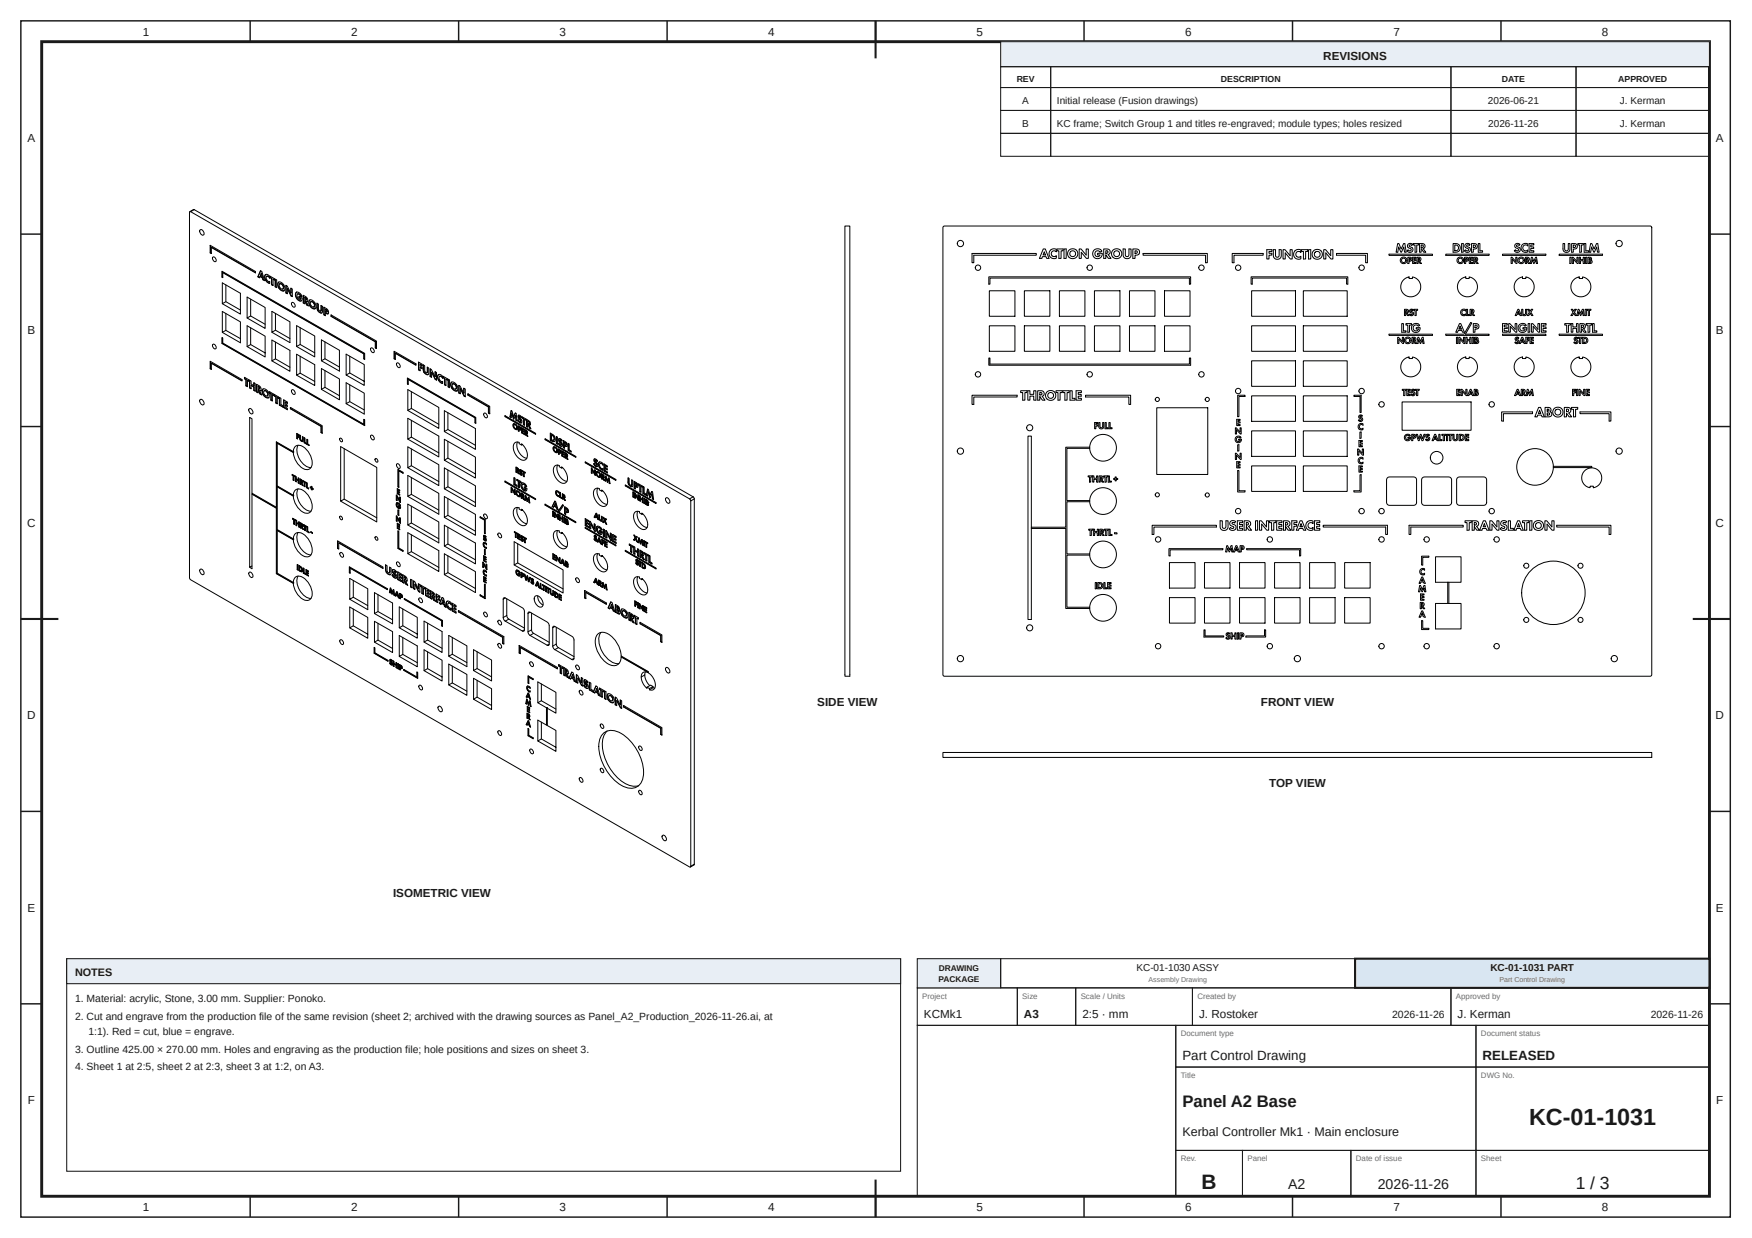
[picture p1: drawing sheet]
<svg xmlns="http://www.w3.org/2000/svg" width="420mm" height="297mm" viewBox="0 0 420 297" stroke-linecap="round" stroke-linejoin="round" font-family="sans-serif">
<defs><g id="words">
<text font-size="5.6" fill="#1a1a1a" x="366.7" y="270">KC-01-1031</text>
<text font-size="5" fill="#1a1a1a" x="288.2" y="285.2">B</text>
<text font-size="4.2" fill="#1a1a1a" x="377.9" y="285.2">1 / 3</text>
<text font-size="4" fill="#1a1a1a" x="283.6" y="265.5">Panel A2 Base</text>
<g font-size="3.4" fill="#1a1a1a">
<text x="308.9" y="285.2">A2</text>
<text x="330.4" y="285.2">2026-11-26</text>
</g>
<g font-size="3.2" fill="#1a1a1a">
<text x="283.6" y="254.2">Part Control Drawing</text>
<text x="355.6" y="254.2">RELEASED</text>
</g>
<text font-size="3" fill="#1a1a1a" x="283.6" y="272.5">Kerbal Controller Mk1 · Main enclosure</text>
<g font-size="2.8" fill="#1a1a1a">
<text x="34.2" y="8.6">1</text>
<text x="84.2" y="8.6">2</text>
<text x="134.2" y="8.6">3</text>
<text x="184.2" y="8.6">4</text>
<text x="234.2" y="8.6">5</text>
<text x="284.2" y="8.6">6</text>
<text x="334.2" y="8.6">7</text>
<text x="384.2" y="8.6">8</text>
<text x="317.4" y="14.3">REVISIONS</text>
<text x="6.6" y="34.1">A</text>
<text x="411.6" y="34.1">A</text>
<text x="6.6" y="80.2">B</text>
<text x="411.6" y="80.2">B</text>
<text x="6.5" y="126.4">C</text>
<text x="411.5" y="126.4">C</text>
<text x="6.5" y="172.6">D</text>
<text x="196" y="169.4">SIDE VIEW</text>
<text x="302.4" y="169.4">FRONT VIEW</text>
<text x="411.5" y="172.6">D</text>
<text x="304.4" y="188.8">TOP VIEW</text>
<text x="94.3" y="215.3">ISOMETRIC VIEW</text>
<text x="6.6" y="218.7">E</text>
<text x="411.6" y="218.7">E</text>
<text x="221.6" y="244.2">KCMk1</text>
<text x="245.6" y="244.2">A3</text>
<text x="259.6" y="244.2">2:5 · mm</text>
<text x="287.6" y="244.2">J. Rostoker</text>
<text x="349.6" y="244.2">J. Kerman</text>
<text x="6.6" y="264.9">F</text>
<text x="411.6" y="264.9">F</text>
<text x="34.2" y="290.6">1</text>
<text x="84.2" y="290.6">2</text>
<text x="134.2" y="290.6">3</text>
<text x="184.2" y="290.6">4</text>
<text x="234.2" y="290.6">5</text>
<text x="284.2" y="290.6">6</text>
<text x="334.2" y="290.6">7</text>
<text x="384.2" y="290.6">8</text>
</g>
<text font-size="2.6" fill="#1a1a1a" x="18" y="234.2">NOTES</text>
<g font-size="2.5" fill="#1a1a1a">
<text x="18" y="240.5">1. Material: acrylic, Stone, 3.00 mm. Supplier: Ponoko.</text>
<text x="18" y="244.7">2. Cut and engrave from the production file of the same revision (sheet 2; archived with the drawing sources as Panel_A2_Production_2026-11-26.ai, at</text>
<text x="333.9" y="244.2">2026-11-26</text>
<text x="395.9" y="244.2">2026-11-26</text>
<text x="21.2" y="248.3">1:1). Red = cut, blue = engrave.</text>
<text x="18" y="252.6">3. Outline 425.00 × 270.00 mm. Holes and engraving as the production file; hole positions and sizes on sheet 3.</text>
<text x="18" y="256.8">4. Sheet 1 at 2:5, sheet 2 at 2:3, sheet 3 at 1:2, on A3.</text>
</g>
<g font-size="2.4" fill="#1a1a1a">
<text x="245.2" y="24.9">A</text>
<text x="253.5" y="24.9">Initial release (Fusion drawings)</text>
<text x="356.9" y="24.9">2026-06-21</text>
<text x="388.5" y="24.9">J. Kerman</text>
<text x="245.2" y="30.4">B</text>
<text x="253.5" y="30.4">KC frame; Switch Group 1 and titles re-engraved; module types; holes resized</text>
<text x="357" y="30.4">2026-11-26</text>
<text x="388.5" y="30.4">J. Kerman</text>
<text x="272.6" y="233">KC-01-1030 ASSY</text>
<text x="357.5" y="233">KC-01-1031 PART</text>
</g>
<g font-size="2.1" fill="#1a1a1a">
<text x="243.8" y="19.6">REV</text>
<text x="292.8" y="19.6">DESCRIPTION</text>
<text x="360.2" y="19.6">DATE</text>
<text x="388.1" y="19.6">APPROVED</text>
</g>
<g font-size="2" fill="#1a1a1a">
<text x="225.2" y="233">DRAWING</text>
<text x="225.1" y="235.6">PACKAGE</text>
</g>
<g font-size="1.9" fill="#6b6b6b">
<text x="221.2" y="239.6">Project</text>
<text x="245.2" y="239.6">Size</text>
<text x="259.2" y="239.6">Scale / Units</text>
<text x="287.2" y="239.6">Created by</text>
<text x="349.2" y="239.6">Approved by</text>
<text x="283.2" y="248.6">Document type</text>
<text x="355.2" y="248.6">Document status</text>
<text x="283.2" y="258.6">Title</text>
<text x="355.2" y="258.6">DWG No.</text>
<text x="283.2" y="278.6">Rev.</text>
<text x="299.2" y="278.6">Panel</text>
<text x="325.2" y="278.6">Date of issue</text>
<text x="355.2" y="278.6">Sheet</text>
</g>
<g font-size="1.7" fill="#6b6b6b">
<text x="275.5" y="235.7">Assembly Drawing</text>
<text x="359.6" y="235.7">Part Control Drawing</text>
</g>
</g></defs>
<g fill="none" stroke="#1a1a1a" stroke-width=".35">
<path d="M5 5h410v287h-410zM60 5v5M110 5v5M160 5v5M210 5v5M260 5v5M310 5v5M360 5v5M5 56.2h5M410 56.2h5M5 102.3h5M410 102.3h5"/>
<path d="M5 148.5h5M410 148.5h5M5 194.7h5M410 194.7h5M5 240.8h5M410 240.8h5M60 287v5M110 287v5M160 287v5M210 287v5M260 287v5M310 287v5"/>
<path d="M360 287v5"/>
</g>
<path d="M10 10h400v277h-400z" fill="none" stroke="#1a1a1a" stroke-width=".7" stroke-linecap="butt"/>
<path d="M210 5v9M5 148.5h9M406 148.5h9M210 283v9" fill="none" stroke="#1a1a1a" stroke-width=".5"/>
<path d="M240 10h170v6h-170z" fill="#e8eef5"/>
<g fill="none" stroke="#1a1a1a" stroke-width=".25">
<path d="M240 10h170v6h-170zM240 16h12v5h-12zM252 16h96v5h-96zM348 16h30v5h-30zM378 16h32v5h-32zM240 21h12v5.5h-12zM240 26.5h12v5.5h-12zM240 32h12v5.5h-12zM252 21h96v5.5h-96zM252 26.5h96v5.5h-96zM252 32h96v5.5h-96zM348 21h30v5.5h-30z"/>
<path d="M348 26.5h30v5.5h-30zM348 32h30v5.5h-30zM378 21h32v5.5h-32zM378 26.5h32v5.5h-32zM378 32h32v5.5h-32zM220 237h24v9h-24zM244 237h14v9h-14zM258 237h28v9h-28zM286 237h62v9h-62zM348 237h62v9h-62zM220 246h62v41h-62zM282 246h72v10h-72z"/>
<path d="M282 256h72v20h-72zM354 246h56v10h-56zM354 256h56v20h-56zM282 276h16v11h-16zM298 276h26v11h-26zM324 276h30v11h-30zM354 276h56v11h-56z"/>
</g>
<path d="M220 230h20v7h-20z" fill="#e8eef5"/>
<path d="M220 230h20v7h-20zM240 230h85v7h-85z" fill="none" stroke="#1a1a1a" stroke-width=".25"/>
<path d="M325 230h85v7h-85z" fill="#d9e6f2"/>
<path d="M325 230h85v7h-85z" fill="none" stroke="#1a1a1a" stroke-width=".5"/>
<g fill="none" stroke="#000" stroke-width=".24">
<path d="M45.7 50.8l-.3 .1v87.8l.2 .3 119.8 69h.2l.1-.2M45.7 50.8l119.7 68.9M46.6 50.3l-1.1 .5M46.6 50.3l-.9 .5M46.6 50.3l119.6 68.9M48 55.2a.76 .76 0 0 1 .8 .3 .76 .76 0 0 1-.1 .9l-.7-.4zM50.5 58.9v1.7l.2 .1M50.7 59.4v1.4l-.3-.1M115.3 48v15.3h1.2v-15.3M202.6 54.2h1.2v108h-1.2zM226.2 54.4l.3-.2 169.5 .1 .2 .2-.1 107.6-.3 .1h-169.5l-.2-.3zM250.2 59.7h.5l.9 2.3h-.6l-.1-.4h-.9l-.1 .4h-.6z"/>
<path d="M253.5 59.7h1.5v.5h-.5v1.8h-.5v-1.8h-.5zM255.2 59.7h.5v2.3h-.5zM258.8 59.7h.5l1.2 1.5v-1.5h.5v2.3h-.4l-1.3-1.5v1.5h-.5zM262.4 60l1-.3 .4 .1 .5 .5-.5 .2-.1-.2a.69 .69 0 0 0-1 .3 .69 .69 0 0 0 .4 1l.4-.1 .3-.3h-.5v-.4h1.1l-.2 .7-.4 .4-.5 .2-.6-.2-.4-.3-.2-.6v-.6zM264.7 59.7h1l.5 .3v.7l-.4 .4 .7 .9h-.7l-.6-.9v.9h-.5zM269.4 59.7h.5v1.6l.3 .2a.44 .44 0 0 0 .6-.4v-1.4h.5l-.1 1.8-.3 .4-.5 .2-.6-.2-.4-.4zM271.7 59.7l1.2 .1 .4 .4v.5l-.2 .3-.9 .2v.8h-.5zM303.8 59.9h1.3v.4h-.7v.5h.6v.4h-.6v.9h-.6zM305.4 59.9h.5v1.5l.4 .3 .5-.3v-1.5h.5v1.5l-.1 .4a1.01 1.01 0 0 1-1.7-.1zM307.7 59.9h.5l1.2 1.4v-1.4h.5v2.2h-.4l-1.2-1.4v1.4h-.6zM312.1 59.9h1.5v.4h-.5v1.8h-.5v-1.8h-.5zM313.8 59.9h.6v2.2h-.6z"/>
<path d="M317.5 59.9h.4l1.3 1.4v-1.4h.5v2.2h-.5l-1.2-1.4v1.4h-.5zM335.2 58.4h.3l.6 1.3 .5-1.3h.3l.4 2.1h-.4l-.2-1.3-.6 1.3h-.1l-.5-1.3-.3 1.3h-.4zM337.8 58.5l.5-.1 .5 .2-.2 .3-.4-.2-.2 .3 .7 .4 .2 .6-.3 .4-.5 .2-.7-.4 .3-.3a.38 .38 0 0 0 .5 .3 .38 .38 0 0 0 .3-.5 .38 .38 0 0 0-.5-.2l-.4-.4zM338.9 58.4h1.4v.4h-.5v1.7h-.4v-1.7h-.5zM340.8 58.8l.5 .1v.4l-.5 .1zM341.3 59.6l.5-.3-.1-.6-.5-.3h-.8v2.1h.4v-.8l.7 .8h.5l-.7-.9M348.5 58.4l1 .1 .5 .3 .2 .8-.3 .7-.5 .2h-.9zM348.9 58.8l.6 .1 .3 .3v.5l-.4 .4-.5 .1zM350.5 58.4h.4v2.1h-.4zM351.5 58.5l.6-.1 .5 .2-.2 .3-.6-.1a.32 .32 0 0 0 0 .4 .32 .32 0 0 0 .4 .1l.4 .3-.1 .7-.4 .2h-.4l-.5-.3 .3-.2a.36 .36 0 0 0 .5 .2 .36 .36 0 0 0 .2-.4 .36 .36 0 0 0-.4-.3l-.5-.4zM352.9 58.4l1.2 .2 .2 .4-.1 .4a.68 .68 0 0 1-.8 .3v.8h-.5zM353.4 58.8l.4 .1v.4l-.4 .1z"/>
<path d="M354.5 58.4h.4v1.8h.7v.3h-1.1zM363.5 58.5l.6-.1 .5 .2-.3 .3-.4-.2a.26 .26 0 0 0-.2 .3 .26 .26 0 0 0 .3 .2l.6 .5-.1 .6-.4 .2h-.5l-.4-.3 .3-.3a.43 .43 0 0 0 .7 .1l-.1-.3-.7-.4-.1-.5zM365.1 58.7l.5-.3h.5l.3 .1v.5l-.1-.1a.68 .68 0 0 0-1.1 .4v.3a.68 .68 0 0 0 .5 .6 .68 .68 0 0 0 .7-.2l-.1 .5-1-.1-.5-.8zM366.7 58.4h1.2v.4h-.8v.4h.7v.4h-.7v.6h.8v.3h-1.2zM374.9 58.4h.4v1.3a.43 .43 0 0 0 .4 .5 .43 .43 0 0 0 .4-.5v-1.3h.4v1.6l-.2 .4-.4 .2-.6-.1-.4-.4zM376.9 58.4l1.2 .2 .2 .3-.1 .5a.69 .69 0 0 1-.9 .3v.8h-.4zM377.3 58.8l.5 .1v.4l-.5 .1zM378.4 58.4h1.4v.4h-.5v1.7h-.4v-1.7h-.5zM379.9 58.4h.4v1.8h.7v.3h-1.1zM381.5 58.4h.3l.5 1.3 .6-1.3h.3l.3 2.1h-.4l-.2-1.3-.5 1.3h-.1l-.6-1.3-.2 1.3h-.4zM50.5 60.6l-.1-1.7 10.9 6.2v.4l-10.6-6.1 10.6 6M51 61.7l.2-.1a.71 .71 0 0 1 .4 1.2 .83 .83 0 0 1-.6-1.1z"/>
<path d="M53.2 66.5l.2 .1 .1-1.2 33.8 19.5M53.3 65.1l.1 1.4M53.3 66.4l-.1-1.3 34.3 19.7v1.4l-.2-.2M53.3 79.7l4.4 2.5v-5l-4.4-2.5v5l.9-.4 3.5 1.9M53.3 72.9l4.4 2.5v-5l-4.4-2.5v5l.9-.5 3.5 2M53.4 65.4l33.9 19.5M54.2 68.4v4M54.2 75.2v4.1M59.3 76.3l4.3 2.5v-5l-4.3-2.5v5l.8-.5 3.5 2M60.1 71.8v4M60.1 78.6v4.1M61.8 66.4l.7-1.5 .3 .2 .6 2.2-.3-.2"/>
<path d="M61.9 66.4l.3 .2 .2-.3 .6 .3 .1 .5M62.3 66.3l.7 .3M62.5 65l-.6 1.4 .4 .2M62.6 65.6l.2 .7zM62.6 65.6l-.2 .5 .4 .2M62.9 66.7l.2 .4M63.1 67.1l.3 .1M63.6 65.9l.4-.1 .4 .2 .3 .3v.5l-.4-.5a.46 .46 0 0 0-.5 .4 .46 .46 0 0 0 .2 .5l.4 .3h.3v.5l-.6-.3-.4-.4-.2-.7zM63.7 65.9l-.2 .3 .2 .9 .4 .5 .6 .3M63.8 67.2l-.1 .1M64.1 66.3l.6 .3M64.8 66.6v-.3l1 .6v.3l-.3-.2"/>
<path d="M64.9 66.3v.3l.3 .2v1.4l.3 .2M64.9 66.6l.2 .2M65.2 66.8v1.4M65.2 79.7l4.3 2.5v-5l-4.3-2.5v5l.9-.5 3.4 2M65.8 67.1l-.3-.1v1.5l-.4-.2M66.1 67v1.8l.3 .1M66.1 68.8l.3 .2v-1.8l-.4-.2v1.8M66.1 75.2v4M66.8 69.1l-.2-1.1 .3-.3h.3l.7 .4 .4 .7v.6l-.2 .4M66.8 69.1l.7 .6 .6 .1M66.9 67.7l-.2 .3 .2 1 .6 .6 .6 .2M66.9 69l-.1 .1"/>
<path d="M67.1 68.1h.1M67.2 68.1h.3l.4 .4 .1 .6-.2 .2M67.8 68.5a.48 .48 0 0 0-.3-.4 .48 .48 0 0 0-.5 .1l.2 .9 .6 .2M67.8 68.5l.1 .4-.1 .4M67.9 68.5h-.1M68.1 69.8h.1M68.6 68.5v1.7l.3 .2M68.6 70.2v-1.8l.3 .2 .8 1.7M68.9 69.3v1.2l-.3-.2M69.8 71l-.8-1.8 .9 1.7 .2 .2M69.8 69.2l-.1 1.1v-1.2l.4 .2v1.9l-.2-.3M70 72.6l.1-.1a.71 .71 0 0 1 .5 1.2 .83 .83 0 0 1-.6-1.1z"/>
<path d="M71.1 70.1h.4l.5 .3 .4 .7-.2-.1M71.1 70.1l-.2 .3v.7l.7 1a.5 .5 0 0 0 .6 .1 .5 .5 0 0 0 .3-.5v-.2l-.8-.4 .1 .3M71.1 70.1h.1M71.1 70.1l-.2 .6 .3 .8 .5 .5 .6 .2M71.4 70.5l.4 .1 .4 .4h.2M71.7 71.4l.4 .3M71.8 71.4l.4 .2-.2 .2M71.8 71.1v.3M72 78.6v4M72 70.8h-.1M72.1 71.1l-.4-.5a.28 .28 0 0 0-.3-.1 .28 .28 0 0 0-.2 .3l.3 .9 .5 .1 .2-.2M72.8 70.9v1.7l.3 .2"/>
<path d="M73.1 72.2v.7l-.3-.3M73.1 71.4v.5l.2 .1 .2-.1-.1-.3M73.2 71.4l.3 .2-.1 .4M73.2 71.4l.2 .2M73.3 71.4h-.1M73.5 71.6h-.1M73.5 72.4h.2M73.5 73.1l-.3-1 .4 1 .3 .2M73.7 72.4l.1-.5-.2-.5-.9-.6v1.9M73.7 72.3v.1M73.7 72.3l-.2 .1 .5 1-.4-.3M74.3 73.3l-.2-1 .4-.4 .6 .3 .5 .6 .2 .9-.3 .4"/>
<path d="M74.3 73.3l.6 .7 .6 .1M74.3 72l-.2 .4 .2 .9 .7 .6 .6 .1M74.4 73.3h-.1M74.6 72.4h.4l.3 .3 .2 .7-.2 .2M74.6 72.4h.1M74.7 72.4h-.1M75.3 72.8l-.1-.1a.47 .47 0 0 0-.7-.2l.1 .8 .7 .3M75.3 72.8l.1 .3-.1 .5M75.3 73.6h.1M75.4 72.8h-.1M75.5 74.1h.1M76 73.8v-1.1l.4 .2 .1 1.5 .3 .3 .2-.1"/>
<path d="M76 73.8l.2 .7M76.1 72.8l.1 1.5 .5 .6 .5 .2M76.1 73.8h-.1M76.2 74.5l.4 .4a.42 .42 0 0 0 .4 .2 .42 .42 0 0 0 .4-.4v-1.2l-.4-.2v1.3M76.3 74.5h-.1M77.1 73.3l-.1 1.3M77.1 74.3l-.1 .1M77.7 73.7v1.8l.3 .1M78 74.2v.5l.4 .2M78 75.1v.6l-.3-.2M78.1 74.3l-.1-.1 .5 .3-.1 .4v-.4M78.1 74.3l.3 .2"/>
<path d="M78.2 74.3h-.1M78.3 75.2l-.3-.1 .7 .2M78.3 75.2h.4v-.7l-1-.8v1.8M78.3 75.2h.1M78.4 74.5h.1M79.4 75.9l10.7 6.1M79.5 75.6v.2l10.6 6.2M79.5 75.8l-.1-.2 10.9 6.2v1.8l-.2-.2M233.1 60.8h15.4v.4h-14.9v1.8h-.5zM237.2 66.4h48.4v1.8h-.3v-1.5h-47.9v1.5h-.2zM237.3 78.2h6.1v6.1h-6.1zM237.3 69.8h6.1v6.1h-6.1z"/>
<path d="M245.7 69.8h6.1v6.1h-6.1zM245.7 78.2h6.1v6.1h-6.1zM250.5 60.4l.2 .8h-.5zM252 60l.4-.3h.7l.2 .1v.6l-.2-.2a.66 .66 0 0 0-1 .6l.1 .4 .3 .3h.5l.3-.2v.6l-.8 .1-.7-.5-.2-.8zM254.1 78.2h6.1v6.1h-6.1zM254.1 69.8h6.1v6.1h-6.1zM262.5 69.8h6.1v6.1h-6.1zM262.5 78.2h6.1v6.1h-6.1zM265.2 60.2l.5 .1-.1 .4-.4 .1zM270.9 78.2h6.1v6.1h-6.1zM270.9 69.8h6.1v6.1h-6.1zM272.2 60.2h.5v.5l-.5 .1z"/>
<path d="M274.2 60.8h15.4v2.2h-.5v-1.8h-14.9zM279.3 69.8h6.1v6.1h-6.1zM279.3 78.2h6.1v6.1h-6.1zM295.5 60.8h7.5v.4h-7v1.8h-.5zM300.1 66.4h23.2v1.8h-.3v-1.5h-22.7v1.5h-.2zM300.2 69.8h10.5v6.1h-10.5zM300.2 78.2h10.5v6.1h-10.5zM310.6 60.2l.7-.4 .7 .2v.6l-.3-.2a.63 .63 0 0 0-.9 .4v.5l.4 .4h.4l.4-.2v.6l-.8 .1-.6-.4-.3-.6zM312.6 78.2h10.5v6.1h-10.5zM312.6 69.8h10.5v6.1h-10.5zM320.6 60.8h7.4v2.2h-.5v-1.8h-6.9zM333.1 61h10.5v.3h-10.5z"/>
<path d="M336.2 77.6h.4v1.8h.6v.3h-1zM336.5 67.3l.6-.6 .9-.3v.4h.8v-.4l1 .5 .6 .7 .3 .8v1l-.4 .8-.6 .6-.9 .4h-.8l-1.1-.5-.6-.7-.3-.8v-.9zM337.1 74.4l.4 .2-.1 .3h-.3zM337.2 77.6h1.3v.4h-.4v1.7h-.4v-1.7h-.5zM337.5 75.1l.3-.3-.1-.4-.9-.2v1.5h.3v-.6l.5 .6h.4l-.5-.6M337.7 61.7h.7l.2 .4-.1 .4-.5 .1v.6h-.3zM338 62l.3 .1v.3h-.3zM338.1 74.4l.4-.2 .5 .2-.2 .1-.2-.1-.2 .1 .6 .6-.1 .5-.2 .1h-.3l-.4-.2 .2-.2 .4 .2 .1-.2-.6-.5zM338.8 61.7h.8v.3h-.5v.3h.5v.2h-.5v.5h.5v.2h-.8zM338.8 77.9l.6-.3h.5l.6 .5-.3 .2a.66 .66 0 0 0-.8-.3 .66 .66 0 0 0-.5 .7l.2 .5 .6 .2 .5-.5h-.5v-.3h.9l-.1 .6-.3 .4-1.1 .1-.4-.4-.2-.5zM339.1 74.2h.9v.3h-.3v1.2h-.3v-1.2h-.3zM339.8 61.7h.6l.3 .2 .1 .5-.3 .2 .4 .6h-.3l-.4-.6-.1 .6h-.3z"/>
<path d="M340.1 61.9l.3 .1v.4h-.3zM346.8 61h10.3v.3h-10.3zM350 77.6h.4l.8 2.1h-.4l-.2-.4h-.8l-.2 .4h-.5zM350.2 78.2l.3 .7h-.6zM350.2 67.1l1.4-.7v.4h.8v-.4l.7 .3 .6 .5 .5 .8 .2 1-.3 .9-.6 .8-.9 .4-1 .1-.7-.2-.7-.5-.4-.7-.3-.9 .2-.9zM350.5 74.4l.4-.2 .6 .1v.3l-.5-.2a.54 .54 0 0 0-.2 .9l.4 .2 .3-.2v.3l-.6 .1-.5-.3-.1-.5zM351.2 61.7h.8l.2 .4-.1 .4-.6 .1v.6h-.3zM351.5 62h.4v.3l-.4 .1zM351.7 74.2h.3v1.3h.4v.2h-.7zM352.4 61.7h.8v.3h-.5v.3h.5v.2h-.5v.5h.5v.2h-.8zM352.9 74.4l.3 .1-.1 .4h-.2zM353.4 75l-.2 .1 .5 .6h-.4l-.4-.6v.6h-.3v-1.5l.8 .1 .1 .4-.1 .3"/>
<path d="M353.4 61.7l.9 .1a.44 .44 0 0 1-.2 .8l.4 .6h-.3l-.4-.6-.1 .6h-.3zM353.7 61.9l.4 .1-.1 .4h-.3zM353.8 78l.4 .1v.4l-.4 .1zM354 78.9l.6-.2 .1-.7-.6-.4h-.7v2.1h.4v-.8h.2M360.4 77.6h1.1v.4h-.7v.4h.7v.4h-.7v.6h.7v.3h-1.1zM360.4 61h10.4v.3h-10.4zM361.8 77.6h.3l1.3 1.4v-1.4h.4v2.1h-.3l-1.3-1.4v1.4h-.4zM362.4 61.7h.2l.9 1v-1h.3v1.5h-.2l-.9-1v1h-.3zM363.8 67.2l.5-.5 .8-.3v.4h.9v-.4l1.2 .7 .6 .8 .2 .9-.1 .7-.5 .9-.7 .5-.9 .3-1.1-.1-.7-.5-.6-.8-.2-.8 .1-1zM364 74.2h.3l.6 1.5h-.3l-.1-.3h-.7l-.1 .3h-.3zM364.2 74.6l.2 .6h-.5zM364.3 78l.6-.4h.6l.6 .5-.4 .2a.65 .65 0 0 0-.6-.3 .65 .65 0 0 0-.5 .4v.6l.5 .4 .5-.1 .2-.4h-.5v-.3h.9l-.2 .8-.6 .4-.9-.2-.4-.7z"/>
<path d="M365 74.2h.3v1l.2 .3 .4-.2v-1.1h.3l-.1 1.2-.3 .3a.6 .6 0 0 1-.8-.6zM366.1 61.9l.4 .1-.1 .4h-.3zM366.4 74.2h.3l.3 .5 .3-.5h.3l-.4 .7 .5 .8h-.4l-.3-.5-.3 .5h-.4l.5-.8zM366.5 77.6h.4v2.1h-.4zM366.6 62.5l-.1 .1 .4 .6h-.3l-.4-.6-.1 .6h-.3v-1.5l.9 .1 .1 .4-.2 .3M367.3 61.7h.2l.4 1 .4-1h.2l.3 1.5h-.3l-.2-.9-.4 .9-.4-.9-.2 .9h-.3zM367.3 77.6h.3l1.3 1.4v-1.4h.4v2.1h-.3l-1.3-1.4v1.4h-.4zM369.7 77.6h1.1v.4h-.7v.4h.7v.4h-.7v.6h.7v.3h-1.1zM374 61h10.3v.3h-10.3zM375.3 77.6h1.3v.4h-.4v1.7h-.4v-1.7h-.5zM376.5 61.7h.3v1.5h-.3zM376.8 74.2h.4l.2 .5 .3-.5h.4l-.5 .7 .5 .8h-.3l-.4-.5-.3 .5h-.4l.6-.8z"/>
<path d="M376.8 77.6h.4v.8h.9v-.8h.4v2.1h-.4v-.9h-.9v.9h-.4zM377.1 61.7h.2l.9 1v-1h.3v1.5h-.2l-.9-1v1h-.3zM377.4 67.1l1.4-.7v.4h.8v-.4l.7 .3 .6 .5 .5 .9 .2 .9-.3 .9-.6 .8-.9 .4-1 .1-.7-.2-.8-.7-.4-.7-.2-.9 .3-.9zM378.5 74.2h.2l.4 1 .4-1h.2l.3 1.5h-.3l-.2-.9-.4 .9-.4-.9-.2 .9h-.3zM378.8 61.7h.3v.6h.6v-.6h.3v1.5h-.3v-.7h-.6v.7h-.3zM378.9 77.6l.9 .1 .4 .3v.5l-.4 .3 .6 .9h-.5l-.5-.8-.1 .8h-.4zM379.3 78h.4v.5l-.4 .1zM380.2 74.2h.3v1.5h-.3zM380.3 61.7h.3v1.5h-.3zM380.4 77.6h1.4v.4h-.5v1.7h-.4v-1.7h-.5zM380.6 74.2h1v.3h-.4v1.2h-.3v-1.2h-.3zM380.9 61.7l.7 .1 .1 .4-.1 .2 .2 .1a.44 .44 0 0 1-.4 .7h-.5z"/>
<path d="M381.2 61.9l.2 .2-.1 .2h-.1zM381.2 62.6h.3v.3l-.3 .1zM382 77.6h.4v1.8h.6v.3h-1zM48 95.9a.76 .76 0 0 1 .8 .4 .76 .76 0 0 1-.1 .9l-.7-.5zM50.5 86.7v1.7l.2 .1M50.5 88.4l.2 .2 .1-1.5 7.2 4.2M50.7 87.2l7.3 4.2v-.3l-7.6-4.4v1.8M51 82.6h.2a.71 .71 0 0 1 .4 1.1 .83 .83 0 0 1-.6-1.1zM53.2 82.4v-1.4l.2 .1v1.2l33.9 19.5M53.3 81v1.4l34.2 19.6M53.3 82.4l34.2 19.7v-1.4l-.2-.1v1.2v-1.2M58.6 90.9v-.4l1.1 .6v.4l-.3-.2"/>
<path d="M58.7 90.6v.2l.4 .2v1.5l.3 .2M58.7 90.8l.3 .3M59.1 91v1.5M59.3 83.1v-4.9l4.3 2.5v4.9l-4.3-2.5 .8-.4 3.5 2M59.7 91.4l-.3-.1v1.5l-.4-.2M59.7 98.1a.74 .74 0 0 1 .8 .3 .74 .74 0 0 1-.1 .9l-.6-.4zM59.9 91.3v1.7l.3 .2M60.2 92.5v.8l-.3-.3M60.9 92.9l-.7-.4 .7 .3v.8l.3 .2M60.9 92.5l-.7-.4v-.7l-.4-.2v1.9M60.9 91.8v.7v-.7l.3 .2v1.9l-.3-.3M60.9 92.8v.8"/>
<path d="M61.6 92.2v1.8l.3 .1M61.9 92.7v.5l.2 .2 .1-.4M61.9 93.5v.7l-.3-.2M62 92.8l.3 .2-.1 .3M62 92.8l.2 .2M62.1 92.7l-.1 .1M62.3 92.9l-.1 .1M62.3 94.5l-.3-1 .4 1 .3 .1M62.5 93.7h-.2M62.5 93.7h.1M62.5 93.7l.1-.4-.1-.5-1-.6v1.8M62.6 93.7h-.3l.5 1-.4-.2"/>
<path d="M63.1 94.7l-.2-1 .1-.3 .5-.1 .5 .3 .5 .7 .1 .7-.2 .4M63.1 94.7l.6 .6 .7 .1M63.1 93.3l-.2 .6 .3 .8 .6 .6 .6 .1M63.2 94.7h-.1M63.4 93.8h.1M63.5 93.7l.4 .1 .3 .4a.52 .52 0 0 1-.1 .8M64.1 94.2l-.5-.5-.4 .2 .2 .8 .4 .3h.3M64.1 94.2l.1 .4-.1 .4M64.2 94.1l-.1 .1M64.4 95.4h.1M64.6 94.3v-.3l1.1 .6v.3l-.4-.2M64.7 94v.3l.3 .2v1.5l.3 .1"/>
<path d="M64.7 94.3l.3 .2M65 94.5v1.5M65.2 86.6l4.3 2.5v-5l-4.3-2.5v5l.9-.5 3.4 2M65.7 94.8l-.4-.1v1.5l-.3-.2M65.8 95v-.4l1 .7v.3l-.3-.2M65.9 94.7v.3l.3 .2v1.4l.3 .2M65.9 95l.2 .2M66.1 82.1v4M66.2 95.2v1.4M66.8 95.5l-.3-.1v1.5l-.4-.2M67.1 95.4v1.7l.8 .5M67.1 97.1l.8 .6v-.4l-.5-.3v-1.4l-.4-.3v1.9"/>
<path d="M68.1 96v1.7l.8 .5M68.4 97.2v.4l.5 .3v.4l-.8-.6M68.4 96.5l.5 .3v-.4l-.9-.5v1.9M68.9 96.7l-.5-.2v.4l.5 .3v.3l-.5-.3 .5 .2M69.6 98.1l7.5 4.2M69.7 97.8v.2l7.4 4.3v1.4M69.7 98l-.1-.3 7.7 4.4v1.9l-.3-.2M70 93.6l.1-.1a.71 .71 0 0 1 .5 1.1 .83 .83 0 0 1-.6-1zM71.1 83.1l4.4 2.5v-5l-4.4-2.5v5l.9-.5 3.5 2.1M71.1 90l4.4 2.5v-5l-4.4-2.5v5l.9-.5 3.5 2M72 85.5v4M77.1 93.4l4.3 2.5v-5l-4.3-2.5v5l.8-.5 3.5 2"/>
<path d="M77.1 86.6l4.3 2.4v-5l-4.3-2.5v5.1l.8-.5 3.5 2M77.9 82v4.1M77.9 88.9v4M83 90v-5l4.4 2.5v5l-4.4-2.5 .9-.5 3.5 2M83 96.8l4.4 2.5v-5l-4.4-2.5v5l.9-.4 3.5 1.9M83.9 85.5v4M83.9 92.3v4.1M87.3 84.9v1.2M87.3 84.9l.2 1.2M88.9 83.5l.2-.1a.71 .71 0 0 1 .4 1.2 .83 .83 0 0 1-.6-1.1zM90 82v1.5M90.1 82v1.4l.2 .2"/>
<path d="M94.6 84.3v1.7l.2 .2M94.6 86l.2 .2 .1-1.5 4.9 2.8M94.8 84.8l5 2.8v-.3l-5.3-3v1.8M95.1 87.1l.2-.1a.71 .71 0 0 1 .5 1.2 .84 .84 0 0 1-.7-1.1zM97.7 92.1v-1.4l16.4 9.4v1.5l-.2-.2M97.8 90.7l.1 1.4M97.8 92.1l.1 .1 .1-1.2 16 9.2v1.2M97.8 98.5l7.4 4.3v-5l-7.4-4.3v5l.9-.5 6.5 3.8M97.9 91l16.1 9.2M98.7 94v4M100.5 86.9v1.8l.3 .1M100.8 88.2v.7l-.3-.2"/>
<path d="M100.8 87.4l.5 .3v-.3l-.9-.5v1.8M101.3 87.7l-.5-.3v.4l.4 .3v.3l-.4-.2 .4 .2M101.5 88.6v-1.1l.4 .2 .1 1.5 .3 .3 .2-.1M101.5 88.6l.2 .7M101.6 87.6v1.2l.2 .5 .3 .4 .6 .2M101.6 88.6h-.1M101.7 89.3l.6 .6 .4-.1 .1-1.5-.3-.2v1.3M101.8 89.2l-.1 .1M102.6 88.1l-.1 1.3M102.6 89.1l-.1 .1M103.2 88.5v1.8l.3 .1M103.2 90.3l-.1-1.8 .4 .2 .8 1.6"/>
<path d="M103.5 89.3v1.2l-.4-.2M104.4 91l-.8-1.7 .9 1.7 .2 .1M104.4 89.2l-.1 1.1v-1.1l.4 .2v1.8l-.2-.2M105.1 89.9l.5-.1 .6 .5v.5l-.6-.5-.3 .2 .3 .8 .6 .2v.5l-.6-.2-.5-.6-.2-.6zM105.2 89.9l-.2 .3 .2 .9 .3 .5 .7 .3M105.3 91.2l-.1 .1M105.5 90.3l.3-.1 .4 .4M106.2 90.6v-.3l1.1 .6v.3l-.3-.2M106.3 90.3v.3l.4 .2v1.5l.3 .1M106.3 90.6l.3 .2M106.7 90.8v1.5M107.3 91.1l-.3-.1v1.5l-.4-.2"/>
<path d="M107.4 99v4M107.5 91v1.8l.3 .1M107.5 92.8l.3 .2v-1.8l-.3-.2v1.8M108.3 93.1l-.2-1 .2-.4 .3-.1 .6 .3 .5 .7 .1 .8-.2 .4M108.3 93.1l.7 .6 .6 .1M108.4 91.7l-.3 .4 .2 .8 .7 .8 .6 .1M108.4 93l-.1 .1M108.6 92.1h.1M108.7 92.1h.4l.4 .5v.5l-.2 .3M109.3 92.5l-.3-.3a.31 .31 0 0 0-.4-.1 .31 .31 0 0 0-.2 .3l.3 .7 .6 .3M109.3 92.5l.1 .5-.1 .4M109.4 92.5h-.1"/>
<path d="M109.6 93.8h.1M110.1 92.5v1.7l.3 .2M110.1 94.2l-.1-1.8 .3 .2 .9 1.7M110.4 93.3v1.2l-.4-.2M111.3 95l-.8-1.8 .9 1.8 .2 .1M111.3 93.2l-.1 1.1v-1.2l.4 .2v1.9l-.2-.2M112.2 94.8l5 2.8M112.3 94.5v.2l4.9 2.9v1.5M112.3 94.7l-.1-.2 5.3 3v1.8l-.4-.2M116.1 99.2l.1-.1a.71 .71 0 0 1 .5 1.2 .83 .83 0 0 1-.6-1.1zM117.1 97.6l.1 1.5M117.2 99.1l.3 .1"/>
<path d="M121.2 99.8l7.3 4.3M121.2 99.9l7.3 4.3v-.2l-7.4-4.3v.3M122.4 100l.2 .1M122.6 98.5l-.2 1.5M122.7 99.2l-.1 1-.3-.2M123.2 99.9l-.4-1.3-.2-.1-.2 1.5M123.6 99.7l-.4 .7M123.6 99.1l-.4 .8 .4-.8 .2 .1 .2 1.8-.2-.2M124.4 99.6v.6l.5 .6-.1 .3M124.6 99.9h.2l.2 .3M233.1 94.8h10.8v.4h-10.3v1.8h-.5zM237.2 85.9h.2v1.4h47.9v-1.4h.3v1.7h-48.4z"/>
<path d="M244.8 93.7h1.5v.5h-.5v1.8h-.5v-1.8h-.5zM246.5 93.7h.5v.9h.9v-.9h.6v2.3h-.6v-1h-.9v1h-.5zM248.9 93.7h.9l.5 .3 .1 .7-.4 .4 .6 .9h-.6l-.6-.9v.9h-.5zM249.4 94.1l.5 .2-.1 .4-.4 .1zM253.3 93.7h1.5v.5h-.5v1.8h-.5v-1.8h-.5zM254.9 93.7h1.5v.5h-.5v1.8h-.5v-1.8h-.5zM256.6 93.7h.6v1.9h.7v.4h-1.3zM258.1 93.7h1.3v.5h-.8v.4h.7v.5h-.7v.5h.8v.4h-1.3zM260.4 94.8h10.8v2.2h-.5v-1.8h-10.3zM277.4 97.8h12.3v16h-12.3zM296.8 94.8h1.8v.3h-1.5v4.9h-.3zM300.2 95h10.5v6.1h-10.5z"/>
<path d="M300.2 86.6h10.5v6.1h-10.5zM312.6 86.6h10.5v6.1h-10.5zM312.6 95h10.5v6.1h-10.5zM324.7 94.8h1.8v4.2h-.3v-3.9h-1.5zM325.9 99.8l.4-.3 .5 .2-.2 .2-.3-.1-.1 .2 .6 .4-.1 .5-.4 .2-.5-.3 .2-.1 .4 .1a.3 .3 0 0 0 0-.3 .3 .3 0 0 0-.3-.2l-.2-.3zM333.1 80.2h10.5v.3h-10.5zM335.2 80.9h.2l.9 1v-1h.3v1.5h-.2l-.9-1v1h-.3zM336.3 96.4h16.5v6.8h-16.5zM336.3 93.4h1v.3h-.3v1.2h-.3v-1.2h-.4zM336.6 86.4l1.3-.7 .1 .3h.8l.1-.3 1.1 .5 .5 .7 .2 .9v.8l-.5 1-.7 .5-.8 .3-1.2-.1-.7-.4-.6-.8-.2-.9 .1-1.1zM337.4 93.4h.8v.3h-.5v.3h.5v.3h-.5v.4h.5v.2h-.8zM338.6 93.5l.3-.1 .4 .2-.1 .1h-.4l.6 .7-.3 .5h-.4l-.3-.2 .2-.2 .4 .2 .1-.2-.6-.5z"/>
<path d="M338.6 80.9h.6a.42 .42 0 0 1 .4 .4 .42 .42 0 0 1-.3 .5l.4 .6h-.3l-.4-.6-.1 .6h-.3zM338.9 81.1l.4 .2-.1 .3h-.3zM339.4 93.4h1v.3h-.4v1.2h-.3v-1.2h-.3zM340.1 80.9h.2l.4 1 .4-1h.2l.3 1.5h-.3l-.2-.9-.4 .9-.4-.9-.2 .9h-.3zM346.8 80.2h4.3l1.6-2.8 .3 .1-1.5 2.7h5.6v.3h-10.3zM349.3 80.9h.3v1.5h-.3zM349.4 93.4h.8v.3h-.5v.3h.5v.3h-.5v.4h.5v.2h-.8zM349.9 80.9h.2l.9 1v-1h.3v1.5h-.2l-.9-1v1h-.3zM350.2 86.3l1.3-.6 .1 .3h.8l.1-.3 1.2 .7 .5 .8 .2 1-.2 .8-.7 .9-.8 .4-.8 .1-.9-.2-.8-.5-.4-.7-.3-.9 .2-.9zM350.4 93.4h.3l.9 1v-1h.3v1.5h-.3l-.9-1v1h-.3zM351.6 80.9h.3v.6h.6v-.6h.3v1.5h-.3v-.7h-.6v.7h-.3zM352.6 93.4h.2l.7 1.5h-.4l-.1-.3h-.6l-.1 .3h-.3z"/>
<path d="M352.7 93.8l.2 .6h-.4zM353.1 80.9h.3v1.5h-.3zM353.6 93.4l.8 .2 .1 .3-.2 .2 .3 .3-.2 .4-.8 .1zM353.7 80.9l.7 .1 .1 .4-.1 .2 .2 .2a.41 .41 0 0 1-.4 .6h-.5zM353.9 93.6l.3 .1v.3h-.3zM353.9 94.3h.3v.4h-.3zM353.9 81.1l.3 .1-.1 .3h-.2zM353.9 81.8h.4v.3l-.4 .1zM360.2 98.8h7.4v.4h-7v1.8h-.4zM360.4 80.2h10.4v.3h-10.4zM363.4 81.1l.4-.2 .5 .2-.2 .2-.4-.1 .6 .7-.3 .5h-.3l-.4-.2 .2-.2 .4 .2 .1-.2-.6-.5zM363.8 86.4l.5-.5 .8-.2v.3h.9l.1-.3 1 .5 .5 .6 .3 .9v1l-.5 .9-.7 .5-.8 .3-1.2-.1-.7-.4-.6-.8-.2-.9 .1-1z"/>
<path d="M363.9 93.4h.2l.6 1.5h-.3l-.1-.3h-.6l-.1 .3h-.4zM364 93.8l.2 .6h-.4zM365 80.9h.2l.6 1.5h-.3l-.1-.3h-.6l-.1 .3h-.4zM365.1 81.3l.2 .6h-.4zM365.1 93.6l.4 .2-.1 .3h-.3zM365.7 94.2l.1-.3-.1-.4-.8-.1v1.5h.2v-.6l.5 .6h.4l-.5-.6 .2-.1M366 80.9h.8v.3h-.6v.3h.5v.3h-.5v.6h-.2zM366.3 93.4h.2l.4 1 .4-1h.2l.3 1.5h-.3l-.1-.9-.5 .9-.4-.9-.2 .9h-.3zM366.9 80.9h.9v.3h-.6v.3h.6v.3h-.6v.4h.6v.2h-.9zM369 97.7h.5l.9 2.3h-.6l-.1-.4h-.9l-.2 .4h-.5zM369.3 98.4l.2 .8h-.5zM370.6 97.7h.9l.4 .3 .1 .5-.3 .3 .4 .3 .1 .3-.3 .5-1.3 .1z"/>
<path d="M371.1 99.1h.5v.4l-.5 .1zM371.1 98.1l.4 .1v.4l-.4 .1zM374 80.2h10.3v.3h-10.3zM375.2 97.7h.9l.5 .3 .1 .7-.4 .4 .7 .9h-.7l-.6-.9v.9h-.5zM375.7 98.1l.5 .2-.1 .4-.4 .1zM376.9 97.7h1.5v.5h-.5v1.8h-.5v-1.8h-.5zM377.2 93.4h.8v.3h-.6v.3h.5v.3h-.5v.6h-.2zM377.4 86.3l1.3-.6 .1 .3h.8l.1-.3 1.2 .7 .5 .9 .2 .9-.2 .8-.7 .9-.8 .4-1.1 .1-.7-.2-.8-.7-.4-.7-.2-.8 .3-1zM377.7 81l.4-.1 .3 .2-.1 .2-.3-.2-.2 .2 .7 .5v.4l-.3 .2h-.4l-.4-.2 .2-.2 .3 .2 .3-.1-.1-.3-.5-.3zM378.1 93.4h.3v1.5h-.3zM378.5 80.9h1v.3h-.4v1.2h-.3v-1.2h-.3zM378.7 93.4h.2l.9 1v-1h.3v1.5h-.2l-.9-1v1h-.3z"/>
<path d="M378.9 98.8h7.5v2.2h-.5v-1.8h-7zM379.6 80.9h.6l.5 .4 .1 .5-.2 .4-1 .2zM379.9 81.2h.2a.5 .5 0 0 1 .4 .5 .5 .5 0 0 1-.4 .5h-.2zM380.4 93.4h.8v.3h-.5v.3h.5v.3h-.5v.4h.5v.2h-.8zM60.4 118.6v17.8l-.5-.3M60.5 118.4l5.9 3.5v15.7l4 2.3-4-2.3M60.5 118.5l5.8 3.4M66.4 106.1l-.1 15.6-5.9-3.4v-17.8l-.5-.4v36l.5-.3M66.5 116.8v10.2l3.9 2.2v.2M66.5 106.3l3.9 2.2zM66.5 106.3v10.3l3.9 2.2M66.5 116.8l3.9 2.2z"/>
<path d="M70.1 114v-.2l.7 .4v.2l-.3-.1M70.1 113.8l.3 .3 .1 1.1M70.1 113.9l.2 .2M70.4 108.3a1.38 1.38 0 0 1 .7-1.4 1.38 1.38 0 0 1 1.6 .3 4.4 4.4 0 0 1 1.9 5 1.88 1.88 0 0 1-2.9-.6l-.4-.5a4.9 4.9 0 0 1-.9-2.5M70.4 118.8a1.38 1.38 0 0 1 .7-1.4 1.38 1.38 0 0 1 1.6 .2 4.4 4.4 0 0 1 1.9 5.1 1.88 1.88 0 0 1-2.9-.6l-.4-.6a4.9 4.9 0 0 1-.9-2.5M70.4 114.1v1M70.4 108.5v-.2l-4.1-2.3v15.7M70.4 118.7v.3M70.8 114.3h-.3v1l-.2-.1M70.9 114.3l.2 1.2M71.1 115v.6l-.2-.2M71.2 104l.2 1.2"/>
<path d="M71.4 104.8v.5l-.2-.1M71.4 104.3l.3 .2v-.2l-.5-.3v1.2M71.5 117.3a4.2 4.2 0 0 0 3.1 5.3M71.5 106.8a4.2 4.2 0 0 0 3.1 5.4M71.5 115.3l-.4-.3 .5 .3 .1 .6M71.5 115.1l-.4-.2v-.5l-.3-.2v1.3M71.6 114.7l-.1 .4v-.5l.2 .2v1.2l-.1-.2M71.6 115.3l-.1 .6M71.7 104.4l-.3-.1v.3l.3 .2v.2l-.3-.2 .3 .1M71.9 105.1l.1 .4M71.9 105.1v-.7l.2 .1v.9l.4 .3M71.9 116.1v-1.2l.7 .5v.4h-.2l.3 .8-.2-.2"/>
<path d="M72 104.4v1l.7 .5M72 105.5l.3 .4h.4M72 105.1h-.1M72 114.9l.1 1.2M72.1 105.5h-.1M72.1 115.2v.4h.3l-.2-.4M72.2 115.2l.3 .2-.1 .2M72.2 115.7l.4 .7M72.2 115.7l-.1 .5-.1-.1M72.2 115.7l.3 .7M72.3 115.2h-.1M72.4 115.8h.1"/>
<path d="M72.5 105.5v-.7l.2 .1v1M72.5 105.5l.1 .1M72.6 105.7h-.1M72.6 104.8v.9M72.6 105.5h-.1M72.7 115.5v-.2l.7 .4v.2l-.2-.1M72.8 115.4l.2 .2 .2 1.1M72.8 115.5l.1 .2M73 115.6v1M73 105v1.2l.5 .2M73 106.2l.5 .3v-.2l-.3-.2v-1l-.3-.1v1.2M73.4 115.8h-.2v1l-.3-.1"/>
<path d="M73.6 115.8v1.2l.4 .2M73.6 117l.4 .3v-.2l-.3-.2v-1l-.2-.1v1.2M73.7 105.4v1.2l.4 .2M73.7 106.6l.4 .3v-.2l-.3-.2v-1l-.2-.1v1.2M74.4 117l.3 .1M74.5 117l.2 .1 .1 .4M74.5 117l-.1-.2 .3 .2M74.5 116.8v.2M74.7 116.7v.3v-.3l.4 .7-.3-.1h.3M74.7 117.1v.3M74.8 117.3v.2l-.1-.1M77 102.3l.1 1.4"/>
<path d="M77.1 103.7l.2 .2M81.5 105.2l.5 .1 .1 .6-.5-.1zM82.6 107.6v12.1M88.9 104.5l.2-.1a.71 .71 0 0 1 .4 1.1 .83 .83 0 0 1-.6-1zM90 110.1l.5 .1 .1 .6-.5-.1zM95.1 118.8l.2 1.2M95.1 119.9l-.1-1.1 .8 1.2M95.1 111.3l.2-.1a.71 .71 0 0 1 .6 .5 .71 .71 0 0 1-.1 .7 .83 .83 0 0 1-.7-1.1zM95.3 119.3v.8l-.3-.1M95.4 117.3v1.1l.5 .3M95.5 118v.4l.4 .2v.2l-.5-.4M95.5 117.5l.4 .3v-.2l-.6-.4v1.3"/>
<path d="M95.5 112.7v4.1h.2M95.7 113v3.9l-.2-.1M95.9 117.7l-.4-.2v.3l.3 .2v.2l-.3-.2 .3 .1M95.9 119.3l-.1 .7v-.8l.2 .1v1.3v-.2M96.7 113.5l-1-.5 1 .5v-.2l-1.3-.7v4.2M97.8 119.1l7.4 4.3v-5l-7.4-4.3v5l.9-.5 6.5 3.8M97.8 112.2l7.4 4.3v-5l-7.4-4.3v5l.9-.5 6.5 3.8M97.8 105.4l7.4 4.2v-5l-7.4-4.2v5l.9-.5 6.5 3.8M98.7 100.8v4.1M98.7 107.7v4M98.7 114.6v4M106.6 110.4v-5l7.4 4.3v5l-7.4-4.3 .8-.5 6.6 3.8"/>
<path d="M106.6 117.3l7.4 4.2v-4.9l-7.4-4.3v5l.8-.5 6.6 3.8M106.6 103.5l7.4 4.3v-5l-7.4-4.3v5l.8-.5 6.6 3.8M107.4 105.9v4M107.4 112.8v4M107.4 119.6v4M113.9 100.3l.1 1.1M114 101.4l.1 .1M121.2 115.5l7.3 4.3M121.2 115.6l-.1-.2 7.4 4.3v.2l-7.4-4.3M122.7 116.9l.1 1.2M122.7 118l-.1-1.2 .8 1.3M122.8 117.4v.8l-.2-.1"/>
<path d="M123.1 101.7h.4l.5 .4 .1 .4-.1 .5h-.4l-.4-.4-.2-.4zM123.2 101.6v.9l.4 .4 .4 .1M123.3 100.5l-.5-1.3 .3 1.3M123.3 114.6v1.6l.7 .4M123.3 116.2l.7 .5v-.3l-.4-.3v-1.4l-.3-.1v1.7M123.3 101.9l.3-.1 .3 .4 .1 .4-.2 .2M123.4 101.9l.3 .1 .2 .4a.3 .3 0 0 1-.2 .4 .3 .3 0 0 1-.3-.2l-.2-.4zM123.4 117.4v.7v-.8l.2 .1v1.3l-.1-.2M123.6 118.6l-.7-1.3 .5 1.3M123.7 100.8v-1.1l.1 1.1 .2 .1M123.7 113.3v-1.3l.7 .6v.4h-.2l.3 .7-.2-.1M123.8 117.9l.2-.2 .5 .3 .3 .6-.1 .5-.3 .1-.4-.4-.3-.5z"/>
<path d="M123.8 112.1l.1 1.2M123.8 113.2l.1 .2 .2-.5 .3 .7M123.9 117.7v.8l.4 .5 .4 .1M123.9 112.4v.3l.2 .1 .1-.2-.2-.2M124 115.3v-.3l.9 .5v.3l-.3-.2M124 112.9l.3 .6M124 118h.2l.3 .3 .1 .6-.6-.3zM124 112.4l.3 .1-.1 .3M124 102.5l-.1 .1M124 115v.2l.4 .2v1.4l.2 .1M124 115.2l.3 .2M124 118l.5 .1a.56 .56 0 0 1 0 .8"/>
<path d="M124.1 112.9h-.2M124.1 112.3l-.1 .1M124.1 106.1l-.1 1.2 .5 1.3 1 1 .8 .3M124.2 113h.1M124.3 100.8l.4 .5 .4 .1M124.4 100.3l-.1-.7 .6 .2 .2 .3-.1 .2-.3-.4-.2 .2 .7 .9-.3 .5-.4-.2-.3-.5 .1-.1 .4 .4 .1-.3M124.4 100.3l.2 .3M124.4 102.2l.1 1.2M124.4 115.4v1.4M124.4 100.2v.1M124.5 102.5v.3l.2 .1M124.5 103l.2 .1"/>
<path d="M124.6 102.5l.3 .2-.2 .2M124.6 102.5l.1 .1M124.6 100.6l.2 .2M124.6 113.5l.3 .4 .3 .1M124.7 102.5h-.1M124.7 103.1h.2M124.7 113.1v-.4l.5 .2-.1 .2-.3-.1 .5 .7-.2 .3-.6-.5h.2l.2 .3 .1-.3M124.7 113.1l.2 .3M124.7 100.5l-.1 .1M124.7 112.6v.4l.4 .5-.1 .3M124.7 103.1l-.2-.1v.5l-.2-.1M124.7 118.6l-.1 .1"/>
<path d="M124.7 103.1h.3M124.8 113.1h-.1M124.8 102.6l-.1 .3M124.8 112.9l.4 .2M124.9 113.4l.1 .1M124.9 103.2v-.6l-.6-.4 .1 1.1M124.9 115.7l-.3-.1v1.4l-.3-.1M124.9 100.8h-.1M124.9 113.3v.1M125.1 118.3l.1 1.2M125.1 119.4l.1 .2 .1-.6 .4 .8M125.1 113.5h-.1"/>
<path d="M125.1 115.9l.4-.1 .4 .3 .4 .6h-.1M125.1 115.9l-.2 .4 .2 .8 .5 .6 .6 .1 .2-.6-.7-.4 .1 .2M125.1 115.9h.1M125.2 102.7v1.1l.5 .3M125.2 115.9l-.2 .3 .2 .9 .4 .4 .6 .2M125.2 100.3v-.3l1 .5v.3l-.4-.2M125.2 118.6v.3l.2 .1-.1-.4M125.3 118.6l.2 .1-.1 .3M125.3 113.1v-.2l.7 .4v.2l-.3-.1M125.3 100v.2l.3 .2v1.4l.2 .1M125.3 100.2l.2 .3M125.3 106.6l-.2 .2v-.3l1 1.2 .4 1.1-.2 1.1-.5 .5-.9-.1-.8-.6-.7-1.1-.2-.7v-1.1l.4-.6 .9-.1v.3l.6 .4"/>
<path d="M125.3 103.4v.3l.4 .3v.2l-.5-.4M125.3 102.9l.4 .3v-.2l-.6-.4v1.3M125.3 119.1l.3 .6M125.4 116.2l.3-.1 .6 .6M125.4 118.6h-.1M125.4 113l.2 .2 .1 1.1M125.4 113.1l.1 .2M125.5 119.2h.1M125.5 119.2l.3 .7-.3-.1M125.5 119.1l.2 .1M125.6 113.2v1M125.6 100.4v1.4"/>
<path d="M125.6 119.2v-.5l-.6-.5v1.3M125.7 103.1l-.4-.2v.3l.4 .2v.2l-.4-.2 .4 .1M125.7 117.1l.4 .2M125.8 117l.4 .2-.2 .2M125.8 116.8v.2M125.9 116.4l-.5-.2-.2 .5 .2 .5 .6 .3M125.9 119.9l.1 .1M125.9 103.1l.1 1.2M126 113.4h-.3v1l-.2-.1M126 116.4l.1 .3M126 103.4v.3l.3 .1-.2-.4M126.1 103.9l.4 .6"/>
<path d="M126.1 118.9l-.2 1M126.1 103.4l.3 .1-.1 .3M126.1 103.9l.5 .7M126.1 103.9l-.1 .5-.1-.2M126.1 119.4l-.1 .7-.2-.1M126.2 103.9h-.2M126.2 100.7l-.4-.1v1.4l-.3-.1M126.2 117.2l-.2 .3M126.2 103.3l-.1 .1M126.3 104h.1M126.4 100.7v1.6l.2 .1M126.4 102.3l.2 .2 .1-.7 .6 1"/>
<path d="M126.5 119.9l-.5-1.1-.1 1.1M126.5 104l-.1-.6-.6-.4v1.3M126.5 104h-.2l.3 .7-.2-.1M126.6 101l.1 .6a.18 .18 0 0 0 .2 0 .18 .18 0 0 0 0-.3l-.3-.2M126.6 101.1l.4 .2-.1 .3M126.7 101.8h-.1l.5 .9M126.7 101.1h-.1M126.8 119.7l-.3 .5M126.8 119.3l-.3 .6 .2-.6h.2l.2 1.4-.2-.2M126.9 101.9l.2 .1M127 101.9l.3 1-.3-.2M127 101.9h.1"/>
<path d="M127.2 101.9l-.2 .1 .2-.2-.1-.6-.8-.6v1.7M130.8 105.3l7.3 4.3M130.8 105.4l7.3 4.3v-.2l-7.4-4.3v.3M132 105.6v-1.7l.7 .4 .4 .5 .1 .8-.3 .3M132.1 103.9v1.6l.9 .4M132.1 105.5l.3 .3M132.3 104.3v1.2l.3 .1 .3-.2-.2-.7M132.4 104.4l.3 .1 .2 .4 .1 .5-.2 .2M132.4 105.8l.5 .1M132.4 104.4l.3 .3M132.4 105.8h.1M132.4 104.3v.1"/>
<path d="M132.8 107.2h.3l.5 .4 .2 .5-.2 .5-.5-.1-.3-.4-.2-.4zM132.8 104.7h-.1M132.8 107.2l-.1 .2 .1 .6 .4 .4 .4 .2M132.9 107.4l.5 .3a.34 .34 0 0 1 .2 .5 .34 .34 0 0 1-.6 0l-.2-.5zM132.9 107.4h.3l.3 .3 .1 .4-.1 .2M133 105.9h-.1M133.4 117.8h.5l.2 .5-.2-.2a.37 .37 0 0 0-.5 .2 .37 .37 0 0 0 .3 .5l.4 .1v.3l-.7-.5-.2-.5zM133.5 117.7l-.2 .3 .2 .6 .6 .5M133.5 104.8v1.6l.2 .1M133.5 106.4l.2 .2v-1.7l-.3-.2v1.7M133.5 118.6l-.1 .1M133.6 118l.2-.1 .3 .2"/>
<path d="M133.6 108v.1M133.7 111.6l-.1 1.1 .5 1.4 .9 1 1 .4M134 106.4l.4 .5 .4 .1M134 107.7l.1 1.2M134.1 118.9h.1M134.1 105.9l-.1-.5 .2-.2 .6 .4-.1 .2-.3-.3-.1 .2 .6 .8v.5l-.4 .1-.3-.2-.3-.5 .2-.1a.32 .32 0 0 0 .2 .4 .32 .32 0 0 0 .3-.1v-.2M134.1 105.9l.2 .3M134.1 108v.4l.2 .1M134.1 108.6l.2 .1M134.1 105.2v.5l.3 .4a.35 .35 0 0 1 .3 .3 .35 .35 0 0 1-.1 .3M134.2 105.8l-.1 .1M134.2 108.1v-.1a.27 .27 0 0 1 .3 .2 .27 .27 0 0 1-.2 .3"/>
<path d="M134.2 108.1l.1 .1M134.3 108.6l.1 .1a.49 .49 0 0 0-.2-.8l-.3-.2 .1 1.2M134.3 108l-.1 .1M134.3 105.5h.3l.2 .3M134.3 118.1v1.2l.4 .2M134.3 119.3l.4 .3v-.2l-.3-.2v-1l-.2-.1v1.2M134.3 106.2l.3 .2M134.3 108.6h-.2v.4l-.2-.1M134.3 108.6v.1M134.3 108.6l.3 .1M134.4 106.1l-.1 .1M134.4 108.1l-.1 .4"/>
<path d="M134.6 106.4h.1M134.8 108.2v1.1l.5 .3M134.9 119.7v-1.3l.6 .6v.3l-.2 .1 .3 .7-.2-.1M134.9 112.2l-.2 .1v-.3l.9 1 .5 1.5-.1 .9-.7 .6-.7-.2-.7-.5-.8-1-.3-1v-1l.4-.6 .4-.1 .5 .1v.3l.6 .3M134.9 109v.3l.4 .2v.2l-.5-.4M134.9 108.5l.4 .2v-.2l-.6-.4v1.3M134.9 118.5l.2 1.2M135.1 118.8v.3l.2 .1-.2-.4M135.1 118.8l.3 .1-.1 .3M135.2 119.2l.4 .8M135.2 119.2l-.1 .6-.2-.2M135.2 119.3l.2 .6"/>
<path d="M135.2 105.8v1.5l.2 .1M135.2 118.7l-.1 .1M135.3 119.4h.1M135.3 108.6l-.4-.1v.3l.4 .2v.2l-.4-.2 .4 .1M135.4 106.1v.5l.2 .1a.2 .2 0 0 0 .2-.1 .2 .2 0 0 0-.1-.2l.1-.1M135.4 106.9l.2 .1M135.5 106.2l.3 .2-.1 .3M135.5 106.2l.2 .2M135.6 108.6l.1 1.2M135.6 109.8l.1 .1 .1-.5 .4 .7M135.6 106.2h-.1M135.6 107l.4 .1v-.6l-.9-.8 .1 1.6"/>
<path d="M135.7 107l-.3-.1v.7l-.3-.2M135.7 107h-.1M135.7 107l.3 .1M135.7 108.9v.4h.2l-.2-.4M135.7 108.9l.3 .2-.1 .2M135.8 109.4l.3 .7M135.8 108.9h-.1M135.9 109.5h.1M136.1 109.5l-.1-.5-.5-.4v1.2M136.1 109.5h-.2l.3 .8-.2-.2M136.3 106.4v1.6l.7 .4M136.3 108l.7 .5v-.3l-.5-.3v-1.4l-.2-.2v1.7"/>
<path d="M140.4 110.8v.2l7.3 4.2M140.4 111v-.2l7.3 4.2v.3l-7.3-4.3M141.9 112.3l.1 1.2M141.9 113.4l-.1-1.2 .8 1.3M142 112.8v.8l-.2-.1M142.4 111.2l.5 .6 .4 .1M142.5 110.8l-.1-.5 .2-.2 .6 .3 .1 .2-.1 .1-.3-.3-.2 .1 .6 .9-.1 .6-.5-.2-.4-.5 .2-.1 .4 .4h.2l-.1-.3M142.5 110.8l.3 .2M142.6 110.1v.5l.6 .7-.2 .3M142.6 110.7l-.1 .1M142.7 113.9l-.7-1.1 .8 1.1M142.7 112.7l-.1 .8v-.8l.2 .1v1.2v-.1"/>
<path d="M142.8 110.4h.2l.2 .2M142.8 111l.2 .3M142.9 111h-.1M143 113.2l.3-.1 .5 .3 .3 .6-.1 .5h-.4l-.4-.3-.2-.5zM143.1 111.2l-.1 .1M143.2 113.1l-.2 .5 .2 .4 .4 .4 .4 .1M143.2 113.4l.5 .2a.39 .39 0 0 1 .2 .4 .39 .39 0 0 1-.3 .3l-.4-.4zM143.3 113.4l.3-.1 .3 .3 .1 .5-.2 .2M143.3 117.1l-.1 1.2 .4 1.2 .9 1.1 1.1 .4M143.7 110.9h.4l.5 .4v.3l-.5-.4-.3 .2 .3 .8 .5 .2v.4l-.6-.3-.3-.4-.2-.9zM143.8 110.8l-.2 .4 .2 .8 .3 .4 .5 .4M143.8 112.1l-.1 .1"/>
<path d="M144 111.2h.3l.3 .2M144 114h-.1M144.3 113.7l.1 1.2M144.3 114.8l.1 .2 .1-.6 .5 .8M144.4 113.9v.4l.3 .1-.2-.4M144.5 114.5l.3 .6M144.5 114l.3 .1-.1 .3M144.5 117.7l-.2 .1v-.3l1.1 1.4 .3 1.3-.2 1-.6 .3-.9-.2-.7-.6-.6-1-.4-1 .2-1 .5-.6 .7 .1v.3l.6 .3M144.6 114.5h-.2M144.6 113.9l-.1 .1M144.6 112.4h.1M144.7 114.6h.1"/>
<path d="M144.8 114.5l.2 .8-.2-.1M144.8 114.5l.1-.1-.1-.3-.6-.5v1.3M145 111.4v1.6l.7 .4M145.1 112.4v.5l.6 .3v.3l-.7-.5M145.1 111.8l.6 .3v-.3l-.8-.5v1.7M145.1 115.3l.2 .1M145.3 114.2l-.2 1.1M145.4 114.8l-.1 .6-.2-.1M145.7 112l-.6-.2v.3l.5 .3v.3l-.5-.3 .5 .2M145.7 115.2l-.5-1-.1 1.1M145.8 115.6l-.3-.9 .1 1M146 115.1l-.3 .5"/>
<path d="M146 114.7l-.3 .5 .3-.6 .1 .1 .2 1.3-.1-.1M146.1 115.9v-.8l.2 .8M150.1 116.4l7.2 4.3M150.1 116.5l-.1-.2 7.3 4.3v.2l-7.3-4.2M150.6 115.7l.1 .5M150.6 115.7v-1.1l.3 .2v1.3l.5 .3M150.7 114.7l.1 1.4 .5 .6h.4M150.7 115.6l-.1 .1M150.7 116.2l.5 .5h.5M150.8 116.1l-.1 .1M151.5 116.2v-1.1l.3 .2-.1 1.4M151.5 116.2v.2"/>
<path d="M151.5 116.4h-.1M151.6 115.2l-.1 1.2M151.6 116.1l-.1 .1M151.9 118l.1 1.2M151.9 119.2l.1 .1v-1.2l-.2-.1v1.2M152.2 115.5v1.6l.2 .1M152.3 118.3l.1 1.1M152.3 119.4l-.1-1.2 .8 1.3M152.4 115.9v.5l.2 .1h.1l.1-.4M152.4 116.7l.2 .1M152.4 118.7v.9l-.2-.2M152.5 116l.3 .2-.1 .3"/>
<path d="M152.5 116l.2 .1M152.6 115.9l-.1 .1M152.6 116.8l.3 .1M152.6 116.8l-.2-.1v.6l-.3-.1M152.6 116.8h.1M152.6 116.8h.4M152.9 116.9l.1-.7-.9-.7 .1 1.6M153.1 118.7l-.1 .8v-.8l.2 .1v1.2l-.1-.1M153.1 116.4v-.3l1 .5v.3l-.4-.2M153.2 119.9l-.7-1.2 .5 1.2M153.2 116.1v.2l.3 .2v1.4l.2 .1M153.2 116.3l.3 .3"/>
<path d="M153.5 118.9l.1 1.2M153.5 116.5v1.4M153.6 119.7v.6l-.1-.2M154 120l-.4-.3 .5 .2 .1 .6M154 119.7l-.4-.2v-.5l-.2-.1v1.2M154.1 116.8l-.4-.1v1.4l-.2-.2M154.1 119.3l-.1 .4v-.4l.2 .1v1.2l-.1-.1M154.1 119.9l-.1 .6M154.3 116.7v1.7l.6 .3M154.3 118.4l.6 .4v-.3l-.4-.2v-1.4l-.3-.2v1.7M154.5 119.6l.1 1.2M154.9 119.8v1.1l.6 .3"/>
<path d="M155.1 118.8l.2 .1M155.4 117.4l-.3 1.4M155.5 118.1l-.2 .9-.3-.1M155.9 118.8l-.4-1.4-.2-.1-.2 1.5M156 119.3l-.4-1.3 .2 1.3M156.3 117.9l-.4 .9 .4-.9 .2 .1 .3 1.9-.2-.3M156.3 118.6l-.4 .7M156.5 119.7l-.1-1.2 .2 1.1 .1 .1M159.7 119.5a.76 .76 0 0 1 .8 .4 .76 .76 0 0 1-.1 .9l-.6-.5zM165.4 119.7l.3 .5M166.2 119.2l.3 .5M166.2 119.2l-.8 .5"/>
<path d="M166.5 119.7l-.8 .5M166.5 119.7v87.6M246.6 104.6h.8v44h-.8zM261 114.2h.9v.2h-.3v1.3h-.3v-1.3h-.3zM261.3 107.3h-5.7v19.2h-8.2M261.3 107.6h-5.4v12.5h5.4M261.4 107.3v.3M261.4 107.3a3.2 3.2 0 0 1 4.8-2.6 3.2 3.2 0 0 1 0 5.5 3.2 3.2 0 0 1-4.8-2.6M262.1 114.2h.3v.5h.6v-.5h.3v1.5h-.3v-.7h-.6v.7h-.3zM262.5 101.4h.8v.2h-.5v.4h.5v.2h-.5v.7h-.3zM263.5 101.4h.3v1l.3 .2 .3-.2 .1-1h.2v1a.61 .61 0 0 1-.6 .5 .61 .61 0 0 1-.6-.6zM263.9 114.4l.3 .1v.3h-.3z"/>
<path d="M264.2 115a.44 .44 0 0 0 .4-.4 .44 .44 0 0 0-.4-.4h-.6v1.5h.3v-.6l.4 .6h.4l-.5-.7M264.7 114.2h1v.2h-.4v1.3h-.3v-1.3h-.3zM265 101.4h.3v1.2h.5v.3h-.8zM265.8 114.2h.3v1.2h.5v.3h-.8zM266 101.4h.3v1.2h.4v.3h-.7zM267.4 114.4h.3v.4h.4v.2h-.4v.4h-.3v-.4h-.3v-.2h.3zM296.3 108.7h.2l.9 1v-1h.3v1.5h-.2l-.9-1v1h-.3zM296.3 102.6h.2l.9 1v-1h.3v1.5h-.2l-.9-1v1h-.3zM296.4 104.9l.6-.3 .6 .3 .1 .1-.3 .1-.3-.2h-.3l-.3 .5 .2 .4 .2 .1h.4l.2-.3h-.4v-.2h.7l-.3 .7-.6 .1-.5-.2-.2-.7zM296.6 100.6h.8v.3h-.5v.3h.5v.2h-.5v.4h.5v.3h-.8zM296.6 110.8h.8v.2h-.5v.4h.5v.2h-.5v.4h.5v.3h-.8zM296.8 106.7h.3v1.5h-.3z"/>
<path d="M296.8 112.9h.3v4.8h1.5v.3h-1.8zM300.2 111.8h10.5v6.1h-10.5zM300.2 103.4h10.5v6.1h-10.5zM312.6 103.4h10.5v6.1h-10.5zM312.6 111.8h10.5v6.1h-10.5zM325.6 107.7h.2l.9 1v-1h.3v1.5h-.2l-.9-1v1h-.3zM325.9 110l.4-.3 .6 .1v.3l-.5-.1-.4 .4 .3 .6h.3l.3-.2v.4l-.5 .1-.5-.3-.2-.3zM325.9 111.8h.9v.2h-.6v.4h.5v.2h-.5v.4h.6v.3h-.9zM325.9 105.7h.9v.2h-.6v.4h.5v.2h-.5v.4h.6v.3h-.9zM325.9 101.8l.4-.2 .6 .1v.3l-.5-.2-.4 .5 .3 .5 .6-.1v.4h-.5l-.5-.2-.2-.7zM326.2 103.6h.3v1.6h-.3zM326.2 113.9h.3v4.1h-1.8v-.3h1.5z"/>
<path d="M332.8 114.6l.5-.2h5.8l.5 .2 .1 .4v5.7l-.1 .3-.5 .2h-5.9l-.4-.1-.2-.5v-5.5zM337 104.4l.8-.2 .5 .3-.3 .2-.1-.2a.5 .5 0 0 0-.6 0 .5 .5 0 0 0-.2 .6 .47 .47 0 0 0 .5 .4 .47 .47 0 0 0 .5-.3h-.4v-.3h.7l-.2 .6-.3 .2-.9-.1-.2-.5zM338.9 104.5h.3v.4h-.3zM339.4 105l.2-.4-.2-.3-.8-.1v1.5h.3v-.5h.2M339.5 105l-.4 .1M339.6 104.2h.4l.3 1 .4-1h.1l.4 1 .3-1h.3l-.5 1.5h-.2l-.4-1-.3 1h-.2zM341.1 114.7l.6-.3h5.8l.5 .3 .2 .4v5.5l-.2 .4-.5 .2h-5.9l-.5-.2-.1-.4v-5.5zM342.1 104.3l.5-.1 .3 .1-.2 .3-.2-.2-.2 .1 .6 .6v.4l-.3 .2h-.5l-.2-.2 .2-.2 .3 .2 .2-.2-.6-.5zM344.1 104.2h.2l.7 1.5h-.4l-.1-.3h-.6l-.1 .3h-.3zM344.2 104.6l.2 .6h-.4zM345.1 104.2h.3v1.3h.4v.2h-.7zM345.8 104.2h1v.3h-.4v1.2h-.3v-1.2h-.3z"/>
<path d="M346.9 104.2h.3v1.5h-.3zM347.3 104.2h1v.3h-.3v1.2h-.3v-1.2h-.4zM348.5 104.2h.2v1l.4 .3 .3-.3v-1h.3v1.1l-.3 .4a.6 .6 0 0 1-.9-.6zM349.5 114.7l.6-.3h5.8l.4 .2 .3 .5v5.5l-.2 .4-.5 .2h-5.9l-.5-.2-.1-.3v-5.7zM350 104.2h.6l.5 .3 .1 .7-.4 .4-.8 .1zM350.3 104.5h.3l.3 .3-.1 .4-.3 .2-.2 .1zM351.4 104.2h.9v.3h-.6v.3h.6v.2h-.6v.5h.6v.2h-.9zM372.6 111.9a4.4 4.4 0 0 0-6.7-3.7 4.4 4.4 0 0 0 0 7.6 4.4 4.4 0 0 0 6.7-3.6M372.6 111.9v.3M372.6 111.9h9.2v.3h-9.2M380 113l.8-.6 .9-.2 .9 .2 .9 .6 .5 .7 .2 .7-.2 1.1-.5 .8-1.3 .7-.1-.4h-.7v.4l-1.2-.5-.6-.8-.2-.9 .1-.9zM48 136.6a.76 .76 0 0 1 .8 .4 .76 .76 0 0 1-.1 .9l-.7-.5z"/>
<path d="M59.7 137.3a.74 .74 0 0 1 .8 .4 .74 .74 0 0 1-.1 .9l-.6-.5zM66.4 121.9l-.1 15.7M66.5 127.3l3.9 2.2zM66.5 127.3v10.2l3.9 2.2M70.2 124.5v-.2l.7 .4v.2l-.3-.1M70.3 124.4l.2 .2v1.1h.1M70.3 124.5l.1 .2M70.4 139.7a1.38 1.38 0 0 1 .7-1.4 1.38 1.38 0 0 1 1.6 .2 4.4 4.4 0 0 1 1.9 5.1 1.88 1.88 0 0 1-2.9-.6l-.4-.6a4.9 4.9 0 0 1-.9-2.5M70.4 129.3a1.38 1.38 0 0 1 .7-1.4 1.38 1.38 0 0 1 1.6 .2 4.4 4.4 0 0 1 1.9 5 1.88 1.88 0 0 1-2.9-.6l-.4-.5a4.9 4.9 0 0 1-.9-2.5M70.4 139.7v.2M70.5 124.6v1.1M70.9 124.8h-.3v1l-.2-.1"/>
<path d="M71.1 124.8l.1 1.2M71.2 125.6v.5l-.1-.1M71.4 135.5l.1 1.2M71.4 136.6l.1 .2v-1.3l-.2-.1v1.3M71.5 138.2a4.2 4.2 0 0 0 3.1 5.4M71.5 127.8a4.2 4.2 0 0 0 3.1 5.3M71.6 125.8l-.4-.2 .5 .2 .1 .6M71.6 125.6l-.4-.2v-.5l-.2-.1v1.2M71.7 136.9v-1.2l.8 .7 .1 .6-.2 .2M71.7 125.2l.1 1.3-.1-.1M71.7 125.8l-.1 .6M71.8 135.7v1.1l.7 .3"/>
<path d="M71.8 136.8l.2 .3M71.9 136v.8l.3 .1M72 136l.4 .4-.1 .5M72 136l.2 .3M72 137.1l.4 .1M72.1 136h-.1M72.1 137l-.1 .1M72.1 125.4l.1 1.2M72.1 126.6l.1 .2 .1-.6 .5 .7M72.2 136.3l.2 .2-.2 .4M72.2 125.7v.4l.3 .1-.2-.4M72.3 125.8h.3l-.1 .4"/>
<path d="M72.3 136.2l-.1 .1M72.4 126.2l.2 .7M72.4 125.7l-.1 .1M72.5 137.1l-.1 .1M72.5 126.4h.1M72.6 126.3l.2 .8-.2-.2M72.6 126.3l.1-.1-.1-.4-.6-.4v1.2M72.8 126.1v-.3l.7 .4v.3l-.2-.2M72.8 136.3v1.1l.5 .3M72.8 137.4l.5 .4v-.2l-.4-.2v-1l-.2-.1v1.2M72.9 125.9l.2 .2 .2 1.1M72.9 126l.1 .2"/>
<path d="M73.1 126.1v1.1M73.5 136.7v1.1l.5 .3M73.5 126.4l-.2-.1v1l-.3-.1M73.6 137.4v.4l.4 .2v.2l-.5-.4M73.6 137l.4 .2v-.2l-.6-.4v1.3M73.7 126.4v1.1l.4 .2M73.7 127.5l.4 .3v-.2l-.3-.1v-1.1l-.2-.1v1.2M74 137.1l-.4-.1v.3l.4 .1v.3l-.4-.3 .4 .2M74.6 127.6l.4 .3M74.6 127.7v-.1l.4 .2v.2l-.4-.3M80.9 131.6l.3 .1 .1-1.5 10.5 6.1M81 129.8v1.7l.2 .1"/>
<path d="M81.2 130.3l10.6 6.1v-.4l-10.9-6.2 .1 1.7M81.5 123.9l.5 .1 .1 .6-.5-.1zM81.6 132.6l.1-.1a.71 .71 0 0 1 .5 1.2 .83 .83 0 0 1-.6-1.1zM81.7 120.2l8.7 5v-13.1l-8.7-4.9v13l.9-.5 7.8 4.5M83.9 136l.1 1.4M83.9 137.4l.1 .1 .1-1.2 8.8 5.1M84 136.3l8.9 5.2v-.2l-9.1-5.3v1.4M84.7 139.3v4M90 128.8l.5 .1 .1 .7-.5-.2zM92.5 136.6v-1.1l.3 .2 .1 1.4 .2 .3h.4M92.5 136.6l.1 .7M92.5 135.6l.1 1.5 .5 .6 .6 .1"/>
<path d="M92.5 136.6h.1M92.7 137.3h-.1M93.5 136.1v1l-.2 .3 .2-1.3 .3 .2-.1 1.5-.4 .1-.7-.6M93.5 137.1v.1M94 138l.2-.2 .5 .5M94.1 138l.2 .5 .7 .2M94.2 137.4l.2 .3M94.2 137.8l-.1 .2 .3 .4 .7 .3M94.2 136.7h.1M94.2 136.7l-.1 .2 .1 .5M94.2 136.7h.5l.4 .5-.2 .2-.3-.3h-.1l.6 .9-.1 .7M94.3 136.6l-.1 .5 .7 .9-.2 .3"/>
<path d="M94.3 137.3l-.1 .1M94.4 137.7l.2 .1M94.5 137.6l-.1 .1M94.5 137.1l.2-.1 .3 .3M94.6 137.7l.1 .3M94.7 138v.3M94.8 137.9l-.1 .1M95.1 123.8l.2 1.2M95.1 124.9l-.1-1.2 .8 1.3M95.1 134.9l.2-.1a.71 .71 0 0 1 .5 1.2 .84 .84 0 0 1-.7-1.1zM95.2 120.6l.5 .2 .2 .4M95.2 120.6h.1"/>
<path d="M95.2 120.6l-.2 .6 .3 .6a.39 .39 0 0 0 .4 .3 .39 .39 0 0 0 .4-.3v-.2l-.5-.3 .1 .2M95.2 120.6l-.1 .4 .2 .5 .2 .4 .5 .1M95.3 124.3v.8l-.3-.1M95.3 120.9h.4l.3 .3M95.4 125.6v1.1l.5 .3M95.5 137.3v1.7l.8 .5M95.5 126.3v.4l.4 .2v.2l-.5-.4M95.5 125.9l.4 .2v-.2l-.6-.4v1.3M95.5 122.4l.2 1.2M95.5 123.5l.2 .2v-1.3l-.3-.1v1.2M95.5 127.4v4.1l1.2 .7M95.5 131.5l-.1-4.1 .3 .1v4l1 .6v.2l-1.3-.7"/>
<path d="M95.6 121.5l.3 .2M95.7 121.5l.3 .1-.2 .2M95.7 121.4v.1M95.7 121l-.4-.1-.1 .3a.54 .54 0 0 0 .6 .6l.2-.2M95.8 138.5v.4l.5 .3v.4l-.8-.6M95.8 137.8l.5 .3v-.4l-.9-.5v1.9M95.8 121v.2M95.9 126l-.4-.1v.2l.3 .3v.1l-.3-.2 .3 .2M95.9 124.2l-.1 .8v-.8l.2 .1v1.2v-.1M96 125.4l-.7-1.2 .6 1.3M96 120.5l-.7-1.2 .6 1.2M96.3 138l-.5-.2v.3l.5 .3v.4l-.5-.3 .5 .2"/>
<path d="M96.6 137.9v1.8l.3 .1M96.9 138.4v.5l.2 .1 .2-.1-.1-.3M96.9 139.2v.7l-.3-.2M97 138.5l.3 .1-.1 .4M97 138.5l.2 .1M97.1 138.4l-.1 .1M97.3 138.6h-.1M97.5 139.4h-.2M97.5 139.4h.1M97.5 139.4l.1-.4-.1-.5-1-.6v1.8M97.6 139.3l-.3 .1 .5 1-.4-.3M97.8 132.8l7.4 4.3v-5l-7.4-4.3v5l.9-.5 6.5 3.8"/>
<path d="M97.8 125.9l7.4 4.3v-5l-7.4-4.2v4.9l.9-.4 6.5 3.8M98.6 139v1.8l.2 .1M98.7 121.4v4.1M98.7 128.3v4M99.2 139.4v1.7l.3 .2M106.6 124.1l7.4 4.3v-5l-7.4-4.3v5l.8-.5 6.6 3.9M106.6 131l7.4 4.3v-5l-7.4-4.3v5l.8-.5 6.6 3.8M106.6 137.9l7.4 4.3v-5.1l-7.4-4.2v5l.8-.5 6.6 3.8M107.4 126.5v4M107.4 133.4v4M115.1 124.2l1.1 .6M115.2 124l1.1 .7 .1 3.3"/>
<path d="M115.2 124.1l-.1-.1 1.3 .7v3.3l-.1-.1M115.9 134.9l.1 1.2M115.9 136l-.1-1.2 .8 1.3M116 136.8h.2l.5 .3v.3l-.4-.4-.2 .2 .2 .6 .4 .1v.3l-.7-.5zM116 130.2l.5 .1 .2 .4-.3-.3a.42 .42 0 0 0-.1 .8l.4 .1v.3l-.4-.2-.3-.5zM116 129.3l.2 .3 .4 .2M116 135.4v.8l-.2-.1M116.1 123.4l.1-.1a.71 .71 0 0 1 .5 1.2 .83 .83 0 0 1-.6-1.1zM116.1 128.9l-.1-.4a.38 .38 0 0 1 .5 .4l-.3-.2 .4 .7-.1 .4-.3-.1-.3-.4 .1-.1 .3 .3 .1-.2M116.1 128.9l.1 .2M116.1 138.4v1.1l.5 .3M116.1 133.4v1.1l.5 .3"/>
<path d="M116.1 136.8l-.1 .2 .1 .6 .6 .6M116.1 130.1l-.1 .3 .1 .5 .6 .6M116.1 128.4v.4l.4 .6-.1 .1M116.1 137.7h-.1M116.1 131.1h-.1M116.1 128.9h.1M116.2 137.1l.2-.1 .3 .2M116.2 130.4l.2-.1 .3 .2M116.2 139.1v.4l.4 .2v.2l-.5-.4M116.2 134.1v.4l.4 .2v.2l-.5-.4M116.2 128.7l.4 .1M116.2 133.7l.4 .2v-.2l-.6-.4v1.2"/>
<path d="M116.2 138.6l.4 .2v-.2l-.6-.3v1.2M116.2 129.1l.2 .2M116.3 131.8l.1 1.2M116.3 132.9l.1 .2v-1.2l-.2-.2v1.3M116.3 124.7l-.1 3.2M116.3 129.1h-.1M116.5 129.3h-.1M116.6 138.8l-.4-.2v.3l.4 .2v.2l-.4-.2 .4 .1M116.6 133.8l-.4-.1v.2l.4 .2v.2l-.4-.2 .4 .1M116.7 135.3l-.1 .8v-.8l.2 .1v1.3l-.1-.2M116.7 137.9h.1M116.7 131.3h.1"/>
<path d="M116.8 136.6l-.7-1.3 .5 1.3M119.5 128l.1-.1a.71 .71 0 0 1 .5 1.1 .83 .83 0 0 1-.6-1zM123.3 135.5l11.7 6.8v-5.6l-11.7-6.7v5.5l.9-.4 10.8 6.2M123.4 127.7v-.2l.6 .4v.2l-.2-.1M123.4 127.6l.3 .2 .1 1.1M123.4 127.7l.2 .2M123.7 127.8v1M123.9 136.8l.5 .1 .2 .5M123.9 136.8h.1M123.9 136.8l-.2 .2 .2 .7M123.9 136.8l-.1 .5 .2 .4 .7 .5M124 137.7h-.1"/>
<path d="M124 137h.3l.4 .4M124 128h-.2v1l-.2-.1M124.1 121.7l-.1 1.3 .5 1.3 .9 .9 .9 .4M124.2 130.5v4.6M124.2 128v1.1l.5 .3M124.3 137.7l.3 .1M124.3 128.8v.3l.4 .2v.2l-.5-.4M124.3 128.3l.4 .2v-.2l-.6-.3v1.2M124.4 137.6l.3 .2-.2 .1M124.4 137.6l-.1-.1 .5 .2-.2 .5-.7-.5M124.4 137.5v.1M124.4 137.2l-.3-.2-.2 .4 .3 .5 .3 .1"/>
<path d="M124.5 137.1v.3M124.7 137.8l-.2 .2M124.7 128.4l-.4-.1v.3l.4 .2v.2l-.4-.2 .4 .1M124.9 129.3l.6 .5M124.9 129l.1-.5 .4 .2v.3l-.3-.2 .4 .6-.1 .5-.6-.5 .1-.1 .3 .3 .1-.2M124.9 129l.2 .2M125 128.5v.3l.4 .6-.1 .2M125 137.3l.2 1.2M125 129h-.1M125.1 128.7l.4 .2M125.1 129.2l.2 .2M125.2 137.6v.3l.2 .1"/>
<path d="M125.2 138.2h.2M125.2 129.1l-.1 .1M125.2 137.6l.3 .2-.1 .2M125.2 137.6l.2 .2M125.3 122.4l-.2 .1v-.3l.9 1 .5 1.3-.2 1.2-.6 .4-.7-.1-.7-.5-.6-.7-.5-1.2v-1.1l.3-.6 .5-.2 .5 .1v.3l.6 .4M125.3 138.2h.3v-.4l-.7-.5 .1 1.2M125.3 137.6h-.1M125.4 138.2h-.2v.4l-.3-.1M125.4 129.3l-.1 .1M125.4 138.2l.2 .1M125.5 137.7l-.1 .3M125.5 129v-.2l.7 .4v.2l-.2-.1"/>
<path d="M125.6 128.8l.3 .3 .1 1.1M125.6 128.9l.2 .2M125.8 137.8l.5 1.4M125.9 129.1v1M126.1 139.1l.1 .1 .4-.7 .3 1M126.2 138.8l-.3-1-.2-.1 .5 1.4M126.2 129.3h-.2v1l-.2-.2M126.5 138.1l-.3 .7 .2-.7 .4 1.1 .3-.7M126.5 138.6l.2 .9M126.5 120.3l-.3-1 .2 1M126.8 139.2l.2-.7 .3 .1-.4 1-.1-.1M126.9 120.6v-.9l.1 .9"/>
<path d="M127.4 139.6l.3 .4 .3 .1M127.4 139.3v-.5l.5 .1v.3l-.3-.1 .4 .7-.1 .4-.6-.6h.1l.4 .3v-.3M127.4 139.3l.2 .2M127.5 138.8l-.1 .3 .5 .6-.1 .2M127.5 139.2l-.1 .1M127.6 139l.4 .2M127.6 139.5l.2 .1M127.7 139.4l-.1 .1M127.8 139.6h.1M128.9 139.5l-.4 .9 .2 .1M128.9 139.9l.2 .5zM128.9 139.9l-.1 .4 .3 .1"/>
<path d="M129.6 140v1.1l.5 .3M130.7 121.2l7.4 4.2v-.2l-4-2.3 1.1-1.6-.2-.2-1.2 1.6M130.8 121v.1l7.3 4.2M132.4 121.5l.7-1.3 .2 .1 .6 2.1-.3-.2M132.5 121.5l.2 .2 .2-.3 .6 .3 .2 .5M132.6 122.6l.2 1.3M132.6 123.8l.2 .2v-1.3l-.3-.1v1.2M132.7 132.9v1.1l.5 .3M132.8 133.7v.3l.4 .2v.2l-.5-.4M132.8 133.2l.4 .2v-.2l-.6-.4v1.3M132.9 121.4l.6 .3M133 122.9l.2 1.2"/>
<path d="M133 124l-.1-1.2 .9 1.3M133.1 120.2l-.6 1.3 .3 .1M133.2 120.7l.2 .8zM133.2 120.7l-.3 .5 .5 .3M133.2 123.4v.8l-.3-.1M133.2 133.3l-.4-.1v.2l.4 .3v.2l-.4-.2 .4 .1M133.4 133.3v1.2h.1M133.4 134.5l-.1-1.2 .8 1.2M133.5 121.8l.2 .4M133.5 133.8v.8l-.2-.1M133.7 122.2l.2 .1M133.7 127.3l-.1 1.1 .5 1.3 .9 1.1 1 .4"/>
<path d="M133.8 123.3v.8v-.8l.1 .1v1.2v-.1M133.9 124.5l-.7-1.2 .6 1.3M134.2 135l-.6-1.3 .7 1.3M134.2 133.8l-.1 .7v-.8l.2 .1v1.3v-.2M134.2 123.6l.1 1.2M134.3 124.3v.6l-.1-.2M134.4 135.1l.5-1 .6 1.6-.2-.1M134.5 135.1l.1 .1 .2-.2 .5 .2v.4M134.7 135.1l.6 .1M134.8 124.6l-.5-.3 .6 .2 .1 .6M134.8 124.4l-.5-.3v-.5l-.1-.1v1.2M134.9 123.9l-.1 .5v-.5l.2 .1v1.2l-.1-.1"/>
<path d="M134.9 124.5l-.1 .6M134.9 127.9l-.2 .1v-.3l1 1.1 .4 1.4-.1 1-.7 .5-.9-.3-.8-.6-.5-.8-.3-1-.1-.9 .5-.7 .4-.1 .5 .1v.3l.6 .3M134.9 134.2l-.4 .9 .2 .1M135 134.5l.1 .6zM135 134.5l-.2 .4 .3 .2M135 121.1l-1.2 1.6-3.1-1.7 .1 .1M135.2 135.3l.1 .3M135.3 124.2l.1 1.2M135.3 125.3l.1 .2v-1.2l-.2-.2v1.3M135.3 135.6h.1M135.5 121.6v1.6l.2 .1M135.6 134.6v1.1l.6 .3"/>
<path d="M135.6 135.7l.3 .3M135.7 122v.5l.2 .1h.2v-.4M135.7 122.8l.2 .1M135.7 124.4v1.1l.6 .3M135.7 125.5l.3 .3M135.8 134.9v.3h.2l-.2-.3M135.8 135.4v.3l.2 .1v-.3M135.8 122.1l-.1-.1 .4 .3-.1 .3M135.8 122.1l.2 .1M135.8 124.7v.3l.2 .1-.1-.4M135.8 125.2v.3l.2 .1v-.3M135.8 134.9l.3 .1-.1 .2"/>
<path d="M135.9 135.4l.2 .2-.1 .2M135.9 135.4l.1 .1M135.9 124.7l.2 .1-.1 .2M135.9 122.9l-.2-.1v.6l-.3-.1M135.9 122l-.1 .1M135.9 122.9h.4v-.5l-.3-.5-.6-.3 .1 1.6M135.9 125.2l.3 .2-.1 .2M135.9 125.2l.1 .1M135.9 136h.3M135.9 134.8l-.1 .1M135.9 135.3v.1M136 124.7h-.1"/>
<path d="M136 122.8l.3 .1M136 125.8h.2M136 125.2h-.1M136 135.9l-.1 .1M136 125.3l.2-.4-.6-.5v1.2M136.1 135.4v-.4l-.5-.5v1.3M136.1 125.8h-.1M136.1 135.5h-.1M136.1 135.4h.1M136.1 135.4l.1 .6M136.2 125.2v.6M136.2 136h.1"/>
<path d="M136.2 125.8h.1M138.1 138.7l.2-.1a.71 .71 0 0 1 .5 1.2 .84 .84 0 0 1-.7-1.1zM140.4 124.5v1.6l.8 .4M140.4 126.5l7.3 4.4M140.4 126.7l7.3 4.3v-.3l-7.3-4.2v.2M140.7 125.5v.5l.5 .3v.3l-.8-.5M140.7 124.9l.5 .3v-.3l-.8-.5v1.7M141.2 125.1l-.5-.2v.3l.5 .3v.3l-.5-.3 .5 .2M141.5 125.1v1.6l.2 .1M141.5 126.7l-.1-1.7 1.1 1.8M141.7 125.7v1.2l-.3-.2M142.4 139.7l.5-1 .6 1.6-.3-.1"/>
<path d="M142.5 139.7l.1 .1 .2-.2 .4 .2 .1 .4M142.5 124.1l.5-1 .1 .1 .5 1.5-.3-.1M142.5 129.3l.3 .4 .3 .1M142.6 127.4l-.9-1.7 1.1 1.7M142.6 125.7l-.1 1.1v-1.1l.3 .1v1.7l-.1-.2M142.6 124l.1 .2 .2-.2 .4 .2 .1 .3M142.6 128.9v-.5l.4 .2v.3l-.2-.2-.1 .1 .5 .7-.2 .3-.6-.5 .5 .3v-.3M142.6 128.9l.2 .2M142.6 128.4v.4l.4 .6-.1 .1M142.7 128.9h-.1M142.7 139.6l.5 .2M142.7 128.7l.4 .1"/>
<path d="M142.8 129.1l.1 .2M142.8 124l.5 .2M142.8 129.1h.1M142.9 138.8l-.4 .9 .1 .1M142.9 139.1l.2 .5zM142.9 139.1l-.1 .4 .3 .1M143 123.1l-.4 .9 .2 .1M143 129.3h-.1M143 123.5l.2 .5zM143 123.5l-.1 .3 .3 .2M143.1 139.9l.2 .3M143.2 129.9l.4-.9 .6 1.6-.2-.2"/>
<path d="M143.2 126.3l.4-.1 .4 .3 .4 .6h-.1M143.2 126.3l-.2 .3 .2 .9 .4 .5 .6 .2 .3-.6-.7-.4 .1 .2M143.2 126.3h.1M143.3 126.3l-.2 .6 .2 .6 .5 .5 .5 .1M143.3 129.9l.1 .2 .2-.3 .4 .3 .1 .3M143.3 124.3l.1 .2M143.3 132.8l-.1 1.1 .4 1.3 .9 1.1 1.1 .4M143.4 124.5l.1 .1M143.4 126.6h.5l.5 .5M143.5 129.9l.5 .2M143.6 124.2l.1 .4M143.6 139.2l.1 1.2"/>
<path d="M143.7 124.6l.3 .4h.4M143.7 129l-.4 .9 .1 .1M143.7 123.5v1l.4 .4 .3 .1M143.7 129.4l.2 .5zM143.7 129.4l-.1 .3 .3 .2M143.7 124.2h-.1M143.7 139.5v.3l.3 .1-.2-.4M143.8 124.6h-.1M143.8 139.5l.3 .1-.1 .3M143.8 127.5l.4 .2M143.8 139.9l.5 .8M143.8 139.9l-.1 .6-.1-.2"/>
<path d="M143.9 140h-.2M143.9 127.4l.4 .2-.2 .3M143.9 127.2v.2M143.9 139.4l-.1 .1M143.9 130.1l.2 .3M144 126.8l-.6-.2v.8l.4 .5h.3l.2-.3M144.1 126.8l.1 .3M144.1 130.4h.1M144.3 124.6v-.7l.2 .1-.1 1M144.3 124.6v.1M144.3 123.9v.8l-.1 .1-.3-.2-.1-1-.2-.1v.7M144.3 124.6h.1"/>
<path d="M144.4 129.4l.1 1.2M144.5 130.2v.5l-.1-.1M144.5 133.4l-.2 .1v-.2l.8 .8 .6 1.4-.1 1.2-.6 .5-.7-.1-.9-.6-.7-1.1-.3-.8v-1l.5-.7h.8v.3l.6 .3M144.5 129.7l.4 .2v-.2l-.6-.3v1.2M144.6 139.7l-.2 1.1M144.6 125.2l.2 .1M144.8 124.1l.2 .7-.4 .4M144.8 127v1.6l.2 .1M144.8 128.6l.2 .2v-1.7l-.3-.2v1.7M144.9 129.8l-.4-.1v.3l.4 .2v.2l-.4-.2 .4 .1M144.9 124.8l-.3 .4M145.1 124.7l-.2-.5-.3-.1 .4 .7"/>
<path d="M145.1 125.1l-.3 .3-.2-.2M145.1 129.8v1.2l.5 .2M145.2 130.6v.3l.4 .2v.2l-.5-.3M145.2 130.1l.4 .2v-.2l-.6-.3v1.2M145.3 125.7l-.2-.7 .4 .7M145.3 124.4l-.2 .3 .1-.3 .3 .2-.3 .4 .3 .8-.1-.2M145.4 127.3v1.6l.2 .1M145.4 128.9l-.1-1.6 1.1 1.7M145.6 128v1.1l-.3-.1M145.6 130.2l-.4-.1v.3l.4 .2v.2l-.4-.2 .4 .1M146.5 129.6l-.9-1.6 1 1.6M146.5 127.9l-.1 1.1v-1.1l.2 .1v1.7l-.1-.1"/>
<path d="M147 128.3v1.6l.8 .4M147.2 129.3v.5l.6 .3v.3l-.8-.5M147.2 128.7l.6 .3v-.3l-.9-.5v1.7M147.8 128.9l-.6-.2v.3l.5 .3v.3l-.5-.3 .5 .2M150.1 132.1l7.2 4.3M150.1 132.2l-.1-.2 7.3 4.3v.2l-7.3-4.2M150.9 130.8v-.3l1 .6v.2l-.4-.2M151 130.5v.2l.3 .2v1.4l.2 .1M151 130.7l.3 .3M151.3 130.9v1.4M151.9 131.2l-.4-.1v1.5l-.2-.2M152 129.5l.3 .1"/>
<path d="M152.1 131.2v1.6l.2 .1M152.1 128.4l.3 .6-.4 .5M152.3 132.2v.8l-.2-.2M152.3 129.1l-.3 .4M152.4 129l-.1-.5-.3-.2 .4 .7M152.4 129.4l-.2 .3-.2-.2M152.5 135l.6 .5M152.6 134.7v-.5l.5 .2-.1 .3-.3-.2 .5 .7-.1 .4-.4-.1-.3-.4 .2-.1 .2 .3 .1-.2M152.6 134.7l.2 .2M152.6 134.2v.4l.4 .5-.1 .2M152.6 128.7l.3 .1-.3 .4 .3 .9-.1-.2M152.7 129.9l-.2-.6 .4 .6"/>
<path d="M152.7 128.7l-.3 .3zM152.7 134.6l-.1 .1M152.7 134.5l.4 .1M152.8 134.9l.1 .2M152.8 134.9h.1M152.9 132.6l-.6-.4 .7 .3v.8l.2 .1M152.9 132.3l-.6-.4v-.6l-.3-.2v1.7M153 122.7l-.2 1.1 .6 1.4 .9 1 .9 .4M153 138.4l-.2 1.1 .6 1.4 .8 .9 1 .4M153 131.7l-.1 .6v-.7l.3 .2v1.7l-.2-.2M153 132.5l-.1 .8M153 135.1h-.1"/>
<path d="M153.1 130.1h.1M153.2 134.7v-.2l.7 .4v.2l-.3-.2M153.2 129l-.1 1.1M153.3 134.5l.2 .3 .1 1.1M153.3 134.6l.1 .2M153.3 129.5l-.1 .7-.2-.1M153.5 134.8v1M153.6 132v1.6l.2 .1M153.6 130l-.4-1-.1 1.1M153.8 132.4v.5l.3 .1v-.3l-.3-.3M153.8 133.2l.5 .8M153.8 132.4l.4 .2-.1 .4"/>
<path d="M153.8 133.1l.5 .9 .2 .1M153.8 133.1v.7l-.2-.2M153.9 133.1h-.1M153.9 135l-.3-.1v1.1l-.2-.1M153.9 129.9l-.3 .6-.3-1 .3 1M153.9 132.4h-.1M153.9 129.4l-.3 .6 .3-.6 .3 1.4-.1-.1M154 136.2v-1.3l.7 .6 .1 .7-.2 .2M154 130.7v-.9l.2 .9M154.1 135v1.1l.6 .3M154.1 136.1l.1 .2M154.1 133.3h.2"/>
<path d="M154.1 123.3l-.2 .1v-.3l.9 .9 .5 1.5v.9l-.6 .6a2.95 2.95 0 0 1-2.7-2.6v-1l.4-.6h1v.2l.5 .4M154.1 139l-.2 .1v-.3l.9 .9 .5 1.4v1l-.3 .4-.4 .2-.8-.1-.7-.5-.7-1-.4-1.1v-.9l.6-.7 .8 .1v.3l.5 .3M154.2 135.3v.8l.3 .1M154.2 135.3l.3 .1a.47 .47 0 0 1 0 .8M154.2 135.3l.3 .2M154.2 136.3l.4 .1M154.3 135.2l-.1 .1M154.3 136.3h-.1M154.3 133.3v-.7l-.8-.6v1.7M154.3 133.3h.1M154.3 133.3h-.2l.4 1-.3-.2M154.5 129.7l.1 1.2"/>
<path d="M154.5 130.9l.1 .1v-1.2l-.2-.1v1.2M154.5 135.5l.1 .4-.1 .3M154.5 120.7l.1 .1v-1.2l-.2-.1v1.2M154.5 132.9v-.3l1 .5v.3l-.3-.2M154.6 135.5h-.1M154.6 132.6v.2l.4 .2v1.4l.2 .1M154.6 132.8l.3 .3M154.7 130.1v-.3l.6 .4v.3l-.2-.2M154.7 136.4h-.1M154.8 129.9l.2 .2 .1 1.1M154.8 130l.1 .2M154.9 120.9l.3 .3"/>
<path d="M155 133v1.4M155 130.1v1.1M155 120v.4h.3l-.2-.3M155 120.6v.3l.3 .1M155.1 120.1l-.1-.1a.21 .21 0 0 1 .3 .1 .21 .21 0 0 1-.1 .3M155.1 120.6l.3 .2-.1 .2M155.1 120.6l.2 .1M155.2 121.2h.3M155.2 120l-.1 .1M155.2 120.6h-.1M155.3 120.7v.3M155.3 121.1l-.1 .1"/>
<path d="M155.3 120.6l.2-.1-.2-.4-.5-.4v1.3M155.3 130.4l-.2-.1v1l-.2-.1M155.4 120.7h-.1M155.4 120.6h.1M155.4 120.6l.1 .6M155.5 121.2h.1M155.5 133.3l-.3-.1v1.4l-.3-.1M155.7 133.3v1.6l.7 .3M155.7 134.9l.7 .4v-.2l-.5-.3v-1.4l-.3-.2v1.7M165.7 120.2v87.6M247.4 126.8h8.2v19.2h5.7M261.1 127h1v.2h-.3v1.3h-.3v-1.3h-.4z"/>
<path d="M261.3 120.4h-5.4v12.5h5.4M261.3 133.2h-5.4v12.5h5.4M261.4 132.9v.3M261.4 132.9a3.2 3.2 0 0 1 4.8-2.6 3.2 3.2 0 0 1 0 5.5 3.2 3.2 0 0 1-4.8-2.6M262.2 127h.3v.5h.7v-.5h.3v1.5h-.3v-.7h-.7v.7h-.3zM262.7 139.8h.3v1.5h-.3zM263.3 139.8h.7l.4 .3 .1 .5-.4 .6-.8 .1zM263.8 127l.9 .1v.4l-.3 .3 .4 .7h-.3l-.4-.6-.1 .6h-.2zM264 127.2h.4v.4l-.4 .1zM264.7 139.8h.3v1.2h.5v.3h-.8zM264.8 127h1v.2h-.3v1.3h-.3v-1.3h-.4zM265.6 139.8h.9v.2h-.6v.4h.6v.2h-.6v.4h.6v.3h-.9z"/>
<path d="M266 127h.3v1.2h.4v.3h-.7zM267.3 127.8h.6v.3h-.6zM276.3 126h15.4v.4h-14.9v1.8h-.5zM280.4 131.6h12.9v.3h-12.7v1.5h-.2zM280.5 135h6.1v6.1h-6.1zM288.9 135h6.1v6.1h-6.1zM292.6 124.9h.6v1.5l.3 .4 .3-.1 .2-.3v-1.5h.5v1.6l-.3 .6-.9 .1-.6-.4zM294.2 130.9h.2l.4 1 .5-1h.2l.2 1.5h-.3l-.1-.9-.4 .9-.5-.9-.2 .9h-.3zM295.1 125.1l.8-.2 .5 .2-.3 .4-.5-.2a.25 .25 0 0 0-.1 .4 .25 .25 0 0 0 .3 .1l.5 .2 .2 .4-.1 .5-.3 .3h-.8l-.5-.3 .3-.4 .5 .3 .3-.2v-.2l-.7-.3a.68 .68 0 0 1-.1-1zM296.4 130.9h.3l.6 1.5h-.3l-.2-.3h-.6l-.1 .3h-.3zM296.5 131.3l.3 .6h-.5zM296.8 124.9h1.2v.5h-.7v.4h.7v.5h-.7v.5h.7v.4h-1.2z"/>
<path d="M297.3 135h6.1v6.1h-6.1zM297.7 131.2h.4l-.1 .4h-.3zM298.3 131.7l-.6 .1v.6h-.3v-1.5l.9 .1 .1 .3-.1 .4M298.4 124.9l1 .1 .4 .2 .1 .7-.4 .4 .7 .9h-.7l-.6-.9v.9h-.5zM298.9 125.3l.5 .2-.1 .4-.4 .1zM299 131.6h13v1.8h-.3v-1.5h-12.7zM301.1 124.9h.5v2.3h-.5zM302.1 124.9h.4l1.2 1.5v-1.5h.6v2.3h-.5l-1.2-1.5v1.5h-.5zM304.5 124.9h1.5v.5h-.5v1.8h-.5v-1.8h-.5zM305.7 135h6.1v6.1h-6.1zM306.2 124.9h1.3v.5h-.8v.4h.7v.5h-.7v.5h.8v.4h-1.3zM307.8 124.9l1 .1 .5 .2v.8l-.4 .3 .7 .9h-.6l-.7-.9v.9h-.5z"/>
<path d="M308.3 125.3l.5 .1v.5l-.5 .1zM309.8 124.9h1.3v.5h-.8v.4h.7v.5h-.7v.9h-.5zM311.8 124.9h.5l.9 2.3h-.6l-.1-.4h-.9l-.2 .4h-.5zM312 125.6l.3 .8h-.5zM313.6 125.2l.6-.3 .7 .1v.6l-.6-.2a.71 .71 0 0 0-.4 1.2l.6 .2 .4-.3v.6l-.9 .1-.6-.5-.2-.8zM314.1 135h6.1v6.1h-6.1zM315.3 124.9h1.3v.5h-.8v.4h.7v.5h-.7v.5h.8v.4h-1.3zM317.4 126h15.4v2.2h-.5v-1.8h-14.9zM322.5 135h6.1v6.1h-6.1zM338 126h12.9v.4h-12.5v1.8h-.4zM340.7 136.6l.4-.2 .6 .1v.3l-.3-.2-.4 .2a.51 .51 0 0 0-.1 .7 .51 .51 0 0 0 .8 0v.4h-.3l-.7-.3-.2-.6zM341 133.4h1.7v.3h-1.5v1.9h-.2z"/>
<path d="M341 138.4h.2l.6 1.5h-.3l-.1-.3h-.6l-.1 .3h-.4zM341.1 138.8l.2 .6h-.4zM344.3 133.6h6.1v6.1h-6.1zM347.2 139.7v5.1h.3M347.5 139.7v5.1M351.4 124.9h1.5v.5h-.5v1.8h-.5v-1.8h-.5zM353.1 124.9l1 .1 .4 .2 .1 .7-.5 .4 .7 .9h-.6l-.6-.9v.9h-.5zM353.6 125.3l.5 .1-.1 .5-.4 .1zM355.8 124.9h.5l.8 2.3h-.5l-.2-.4h-.8l-.2 .4h-.5zM356 125.6l.3 .8h-.6zM357.3 124.9h.5l1.2 1.5v-1.5h.5v2.3h-.4l-1.3-1.5v1.5h-.5zM360.1 125.1l.8-.2 .5 .2-.3 .4-.2-.2-.4 .2v.2l.9 .5v.4l-.2 .5-.7 .1-.7-.3 .3-.4 .4 .3 .4-.1v-.3l-.5-.2a.63 .63 0 0 1-.5-.5 .63 .63 0 0 1 .2-.6z"/>
<path d="M361.7 124.9h.6v1.9h.7v.4h-1.3zM364 124.9h.5l.8 2.3h-.5l-.2-.4h-.8l-.2 .4h-.5zM364.2 125.6l.3 .8h-.6zM365.2 124.9h1.5v.5h-.5v1.8h-.5v-1.8h-.5zM366.9 124.9h.5v2.3h-.5zM370.5 124.9h.5l1.2 1.5v-1.5h.5v2.3h-.4l-1.2-1.5v1.5h-.6zM373.4 126h13v2.2h-.5v-1.8h-12.5zM81.6 153.6l.1-.1a.71 .71 0 0 1 .5 1.1 .83 .83 0 0 1-.6-1zM83.9 150.6v-5l4.3 2.5v5l-4.3-2.5 .8-.5 3.5 2.1M83.9 143.8l4.3 2.5v-5l-4.3-2.5v5l.8-.5 3.5 2M84.7 146.1v4M89.8 155.3v1.4l3.3 1.9"/>
<path d="M89.8 156.7l-.1-1.4 .2 .1v1.2l3.2 1.8v.3l-3.4-2M89.8 147.2l4.4 2.5v-5l-4.4-2.5v5l.9-.5 3.5 2M89.8 154.1l4.4 2.5v-5.1l-4.4-2.4v5l.9-.5 3.5 2M90.7 142.7v4M90.7 149.5v4.1M93.5 142.1l.1 .1M93.5 159l.6 .5M93.6 158.7v-.5l.5 .4-.4-.1 .4 .6v.5l-.6-.3-.1-.2 .2-.1M93.6 159a.21 .21 0 0 0 .1 .2 .21 .21 0 0 0 .2-.1M93.6 158.7l.2 .2M93.6 158.2v.4l.4 .5-.1 .2M93.6 158.6v.1"/>
<path d="M93.7 141.1l-.2 1M93.7 141.6l-.1 .7-.2-.2M93.7 158.4l.4 .2M93.8 158.9l.1 .2M93.8 158.8v.1M94 159l-.1 .1M94 142.1l-.4-1.1-.1 1.1M94.3 141.9l-.3 .6-.3-.9 .3 .9M94.4 141.5l-.4 .6 .3-.7 .2 .1 .1 1.4-.1-.2M94.4 158.6l.1 1.2M94.4 142.8v-.9l.2 .9M94.5 159.3v.6l-.1-.2"/>
<path d="M94.7 142.9l.4-1 .2 .1 .5 1.5-.3-.1M94.8 142.8l.1 .2 .2-.2 .4 .2 .1 .3M95 159.6l-.5-.3 .6 .3 .1 .6M95 159.4l-.5-.3v-.4l-.2-.2v1.3M95 142.8l.5 .2M95.1 159l.1 1.3-.1-.2M95.1 159.6l-.1 .6M95.2 142l-.4 .8 .2 .1M95.2 142.3l.2 .5zM95.2 142.3l-.1 .4 .3 .1M95.4 143.1l.2 .2M95.5 159.2l.1 1.2"/>
<path d="M95.6 143.3l.1 .1M95.8 157.5l4.3 2.5v-5l-4.3-2.5v5l.8-.5 3.5 2M95.8 150.6v-5l4.3 2.5v5l-4.3-2.5 .8-.5 3.5 2M95.9 159.5l.1 1.2M95.9 142.4l.2 1.2M96 159.7l.1 .5 .2-.1v-.2M96.1 142.6l.1 .5h.1l.1-.3M96.1 143.2l.1 .1M96.1 159.8l.3 .1-.2 .3M96.1 159.8l.1 .1M96.1 142.7l.3 .1-.1 .3M96.1 142.7l.2 .1"/>
<path d="M96.2 159.7l-.1 .1M96.2 143.3h.3v-.3l-.2-.4-.5-.3 .1 1.2M96.2 142.6l-.1 .1M96.3 143.3l-.2-.1v.5l-.3-.1M96.3 143.3h-.1M96.3 143.2l.2 .1M96.6 146.1v4M96.6 153v4M97 143.8l9 5.1M97.1 143.6l8.9 5.3M97.1 143.7l-.1-.1 9.1 5.3v1.4l-.1-.2M97.3 140.2l-.3-1.1 .4 1 .3 .2"/>
<path d="M98.6 140.8l.2 .2v-1.8l-.3-.2v1.8M99.2 141.1l-.1-1.8 .4 .2 .8 1.7M99.5 140.2v1.2l-.4-.2M100.4 141.9l-.8-1.7 .9 1.7 .2 .1M100.4 140.1l-.1 1.1v-1.2l.4 .3v1.8l-.2-.2M100.5 143.5l.2-.1a.71 .71 0 0 1 .4 1.2 .84 .84 0 0 1-.6-1.1zM100.8 140.7v-.4l1.1 .7v.3l-.3-.2M100.9 140.4v.2l.4 .2v1.5l.3 .2M100.9 140.6l.3 .3M101.3 140.8v1.5M101.7 154l4.3 2.5v-5l-4.3-2.5v5l.9-.5 3.4 2M101.9 141.2l-.3-.1v1.5l-.4-.2"/>
<path d="M102.1 141.1v1.7l.9 .5M102.4 142.3v.4l.6 .3v.4l-.9-.6M102.4 141.6l.6 .3v-.4l-1-.5v1.9M102.6 149.5v4M102.6 156.4v4M103 141.8l-.6-.2v.4l.5 .2v.4l-.5-.3 .5 .2M103.3 141.7v1.8l.3 .2M103.6 143v.7l-.3-.2M103.6 142.2v.6h.3M103.7 142.3l.3 .1-.1 .4M103.7 142.3l.2 .2M103.7 142.2v.1"/>
<path d="M103.9 142.5v.3M104 142.4l-.1 .1M104 143.2h.2M104 144l-.3-1 .4 1 .3 .1M104.2 143.2h.1M104.2 143.2l.1-.2-.1-.5-1-.8v1.8M104.2 143.2h-.2l.5 1.1-.4-.3M104.7 142.6v1.7l.3 .2M105 143.8v.8l-.3-.3M105 143.1l.5 .3v-.4l-.9-.5v1.9M105.4 144.8l.6-1.5 .4 .2 .6 2.2-.4-.2M105.5 144.7l.3 .3 .2-.3 .6 .3 .1 .4"/>
<path d="M105.5 143.3l-.5-.2v.3l.5 .3v.4l-.5-.3 .5 .2M105.9 144.7l.7 .3M105.9 149v1.2M106 148.9l.1 1.3M106.1 143.3l-.6 1.4 .3 .2M106.2 144l.2 .7zM106.2 144l-.2 .5 .4 .2M106.5 145.1l.2 .3M106.7 145.4l.3 .2M107.3 144.3l.4-.1 .5 .4v.5l-.5-.4-.3 .2 .2 .8 .3 .2h.3v.5l-.6-.3-.3-.5M107.3 144.3l-.3 .3 .3 1M107.3 144.2l-.2 .4 .1 .7 .5 .8 .5 .2"/>
<path d="M107.3 145.6h.1M107.5 144.7l.3-.1 .4 .4M107.6 157.4l4.4 2.5v-5l-4.4-2.5v5l.9-.4 3.5 2M108.5 152.9v4.1M108.5 159.8v4M108.5 144.8v1.7l.9 .5M108.8 146v.4l.6 .3v.4l-.9-.6M108.8 145.3l.6 .3v-.3l-.9-.6v1.9M109.4 145.5l-.6-.2v.4l.5 .3v.3l-.5-.3 .5 .2M109.9 146.8v-.3l10.9 6.2v1.8l-.3-.1M110 146.5v.3l10.6 6.1v1.4l.2 .1M110 146.8l10.6 6.1"/>
<path d="M114.4 156.4v4M115.1 142.9l1.3 .7v-3.3l-.2-.2v3.2M115.2 142.7v.2l1.2 .6M116.1 146.9l.1-.1a.71 .71 0 0 1 .5 1.2 .84 .84 0 0 1-.6-1.1zM116.3 140.2v3l-1.2-.5 .1 .2M119.5 148.9l.1-.1a.71 .71 0 0 1 .5 1.2 .84 .84 0 0 1-.6-1.1zM119.5 154.4l.1-.1a.71 .71 0 0 1 .5 1.2 .83 .83 0 0 1-.6-1.1zM120.5 152.9l.1 1.4M120.7 143.7l.1-.2 .3-.1 4.2 2.4 .3 .4 .2 5-.2 .2h-.3M120.7 148.2l.1 .4 .4 .4M120.7 143.7v4.5M121.2 143.5l-.5 .2"/>
<path d="M121.2 149l4.1 2.4M121.5 147.7l.1 .4 .4 .4M121.5 143.7v4M121.5 147.7l-.8 .5M122 148.5l3.8 2.2M122 148.5l-.8 .5M124.6 154.9v1.7l.2 .1M124.6 156.6l.2 .2 .1-1.5 8.8 5.1M124.8 155.4l8.9 5.1v-.4l-9.2-5.3v1.9M125.8 151.1l-.5 .3M126.6 147.2l.2-.4 .3 .1 4.5 2.6 .1 .5v4.6l-.1 .3-.4-.1M126.6 151.6l.2 .5 .3 .3"/>
<path d="M126.6 147.2v4.4M127.1 158.8h.2a.71 .71 0 0 1 .4 1.1 .83 .83 0 0 1-.6-1.1zM127.1 146.9l-.5 .3M127.1 152.4l4.1 2.4M127.5 151.1l.2 .5 .3 .3M127.5 147.1v4M127.5 151.1l-.9 .5M128 151.9l-.9 .5M128 151.9l3.7 2.2M128.3 143.1a1.3 1.3 0 0 1 1.8 1 .92 .92 0 0 1 .2 .9 .92 .92 0 0 1-.8 .7 1.96 1.96 0 0 1-1.2-2.6zM128.4 140.5l.5-1 .6 1.6-.3-.1M128.5 140.4l.1 .2 .2-.2 .4 .2 .1 .3"/>
<path d="M128.7 140.4l.5 .2M129 143a2.22 2.22 0 0 0 1.2 2.1M129.1 140.7l.2 .2M129.3 140.9l.1 .1M129.6 141.1l.5 .4v-.2l-.3-.2v-1.1l-.2-.1v1.2M130.1 140.4v-.2l.6 .4v.2l-.2-.1M130.2 140.3l.2 .2 .1 1.1M130.2 140.4l.1 .2M130.4 140.5v1M130.7 140.7h-.2v1l-.2-.1M130.9 140.7l.2 1.2M130.9 141.8l.2 .2v-1.2l-.2-.1v1.2"/>
<path d="M131.2 141v-.2l.7 .4v.2l-.3-.1M131.2 140.9l.3 .2 .1 1.1M131.2 141l.2 .2M131.5 141.1v1.1M131.7 154.5l-.5 .3M131.9 141.3h-.3v1l-.2-.1M131.9 142l.1 .4M131.9 142v-.7l.2 .1 .1 .9 .3 .3M132 141.3l.1 1 .6 .5M132 142.4l.4 .4h.3M132 142h-.1M132.1 142.4h-.1"/>
<path d="M132.6 150.6l.1-.3h.4l4.2 2.4 .3 .4 .1 4.9-.3 .3-.2-.1M132.6 155l.1 .5 .4 .4M132.6 150.6v4.4M132.6 142.4v-.7l.2 .1-.1 1M132.6 142.4v.1M132.6 142.5l-.1 .1M132.7 141.7l-.1 .8M132.7 142.4h-.1M133 143.1v-1.2l.8 .7 .1 .6-.2 .2M133.1 150.3l-.5 .3M133.1 155.9l4.1 2.3M133.1 142v1.1l.7 .2-.1 .1"/>
<path d="M133.1 143.1l.2 .2M133.2 142.2v.9l.2 .1 .3-.2-.2-.5M133.3 142.3l.5 .4-.2 .4M133.3 142.3l.2 .2M133.3 143.3l.4 .1M133.4 142.2l-.1 .1M133.4 143.2l-.1 .1M133.4 154.5l.2 .5 .3 .4M133.4 150.5v4M133.4 154.5l-.8 .5M133.6 142.5h-.1M133.9 155.4l3.8 2.1"/>
<path d="M133.9 155.4l-.8 .5M134 159.8v-.4l1.1 .6v.4l-.4-.2M134.1 159.5v.2l.3 .2v1.5l.3 .2M134.1 159.7l.2 .3M134.1 142.5v1.2l.5 .3M134.3 143.3v.3l.3 .3v.2l-.5-.4M134.3 142.8l.3 .3v-.3l-.5-.3v1.2M134.4 159.9v1.5M134.6 142.9l-.3-.1v.3l.3 .2v.2l-.3-.2 .3 .1M137.7 157.9l-.5 .3M138.1 159.6l.2-.1a.71 .71 0 0 1 .5 1.2 .84 .84 0 0 1-.7-1.1zM140.3 141.7v1.7l.2 .1"/>
<path d="M140.3 143.4l.2 .2 .1-1.5 4.8 2.8M140.5 142.2l4.9 2.8v-.3l-5.2-3v1.8M143.3 140.2h.1M143.8 140l.3 .6M144 140.1h.1M144.1 151.7a4.9 4.9 0 0 0 .9 5.5 4 4 0 0 0 3.4 2M144.2 140.1l-.1-.6-.6-.4v1.3M144.2 140.1h-.2l.3 .7-.2-.1M144.4 140.8l.2 .1M144.7 140.3l-.1 .7-.2-.2M145 140.7l-.4-1-.2 1.1M145.3 140.6l-.3 .6-.3-.9 .3 .9"/>
<path d="M145.3 140.2l-.3 .5 .3-.6 .3 1.5-.1-.2M145.4 141.4v-.8l.2 .9M145.8 145.8l.7-1.4 .3 .2 .6 2.2-.3-.2M145.9 145.8l.3 .3 .2-.4 .6 .4 .2 .4M146.3 145.8l.7 .3M146.5 144.4l-.6 1.4 .3 .2M146.6 145l.2 .8zM146.6 145l-.1 .5 .3 .3M146.9 146.1l.3 .4M147.2 146.5l.2 .2M147.7 145.1v1.7l.9 .5M147.7 146.8l.5 .4"/>
<path d="M147.9 146.3v.4a.21 .21 0 0 0 .3 .2 .21 .21 0 0 0 .1-.3M147.9 145.5v.5l.3 .1v-.4M148 145.6l.3 .2-.1 .3M148 145.6l.2 .1M148 146.4v-.2l.4 .4-.1 .3M148 146.4l.3 .2M148.1 145.5l-.1 .1M148.1 146.3l-.1 .1M148.3 147.2h-.1M148.3 145.7h-.1M148.4 146.5l-.1 .1M148.4 146.4l.1-.1z"/>
<path d="M148.4 146.4l.3 .7-.1 .2-.4-.1M148.5 146.3l-.1-.8-.8-.5v1.9M149.1 157.6l6.4 3.8v-.3l-6.5-3.7a6.1 6.1 0 0 0-4.4-5.7 1.87 1.87 0 0 0-1.8 2.2 6.2 6.2 0 0 0 4.2 5.8 1.82 1.82 0 0 0 2-2.1M149.1 157.6l6.4 3.7M149.1 157.4v.2M149.1 147.5l-.2-1 .1-.3 .4-.1 .7 .3 .4 .6 .1 .7-.2 .5M149.1 147.5l.5 .6 .8 .1M149.2 146.1l-.2 .5 .1 .8 .6 .6 .7 .2M149.2 147.5h-.1M149.4 146.6h.1M149.5 146.5l.4 .1 .4 .5v.5l-.2 .2M150.1 147a.42 .42 0 0 0-.4-.5 .42 .42 0 0 0-.5 .5l.4 .7 .5 .1"/>
<path d="M150.1 147l.1 .4-.1 .4M150.2 146.9l-.1 .1M150.4 148.2h.1M150.9 146.9v1.8l.3 .2M151.2 147.4v.5l.3 .1M151.2 148.2v.8l-.3-.3M151.3 147.5l.3 .2-.1 .3M151.3 147.5l.2 .2M151.4 147.4l-.1 .1M151.5 147.7v.3M151.6 147.6l-.1 .1M151.6 149.2l-.3-1 .4 .9 .3 .2"/>
<path d="M151.8 148.4h-.2M151.8 148.4h.1M151.8 148.4l.2-.3-.2-.5-1-.7v1.8M151.9 148.4h-.3l.5 1.1-.4-.4M152 147.9v-.3l1.1 .6v.4l-.3-.2M152.1 147.6v.3l.4 .2v1.5l.3 .1M152.1 147.9l.3 .2M152.3 144.2l.1 1.2M152.4 145v.5l-.1-.2M152.4 144.5l.4 .2v-.2l-.6-.3v1.2M152.5 148.1v1.5M152.8 144.6l-.4-.1 .4 .6-.4-.1h.4"/>
<path d="M153 144.6l.1 1.2M153 145.7l.1 .2v-1.2l-.2-.2v1.3M153.1 148.4h-.3v1.4l-.4-.2M153.4 144.8l.1 1.2M153.4 146l-.1-1.2 .8 1.3M153.5 149.7l5 2.7M153.5 145.3v.8l-.2-.1M153.6 149.4v.2l4.9 2.8M153.6 149.6l-.1-.3 5.3 3v1.8l-.3-.2M154.2 145.3l-.1 .8v-.9l.2 .2v1.2v-.1M154.3 146.5l-.8-1.2 .7 1.2M154.6 145.5v1.1l.5 .3"/>
<path d="M154.7 146.3v.3l.4 .2v.2l-.5-.4M154.7 145.8l.4 .2v-.2l-.6-.3v1.2M155.1 145.9l-.4-.1v.3l.4 .2v.2l-.4-.2 .4 .1M158.5 152.5v1.5M158.5 152.4v1.5l.3 .1M263.5 140h.2a.5 .5 0 0 1 .5 .5 .5 .5 0 0 1-.4 .5h-.3zM280.5 143.4h6.1v6.1h-6.1zM288.8 151.1h.2v1.5h4.5v.2h-4.7zM288.9 143.4h6.1v6.1h-6.1zM294.1 152l.4-.2 .5 .2-.2 .2-.3-.2-.1 .2 .6 .4-.1 .6-.5 .2-.4-.3 .2-.2 .4 .2a.36 .36 0 0 0 0-.4 .36 .36 0 0 0-.4-.2zM295.2 151.8h.3v.6h.7v-.6h.3v1.5h-.3v-.6h-.7v.6h-.3zM296.8 151.8h.3v1.5h-.3z"/>
<path d="M297.3 143.4h6.1v6.1h-6.1zM297.6 152.1l.4 .1v.3h-.4zM298.2 152.6l-.6 .2v.5h-.2v-1.5l.8 .2v.6M298.8 152.6h4.5v-1.5h.3v1.7h-4.8zM305.7 143.4h6.1v6.1h-6.1zM314.1 143.4h6.1v6.1h-6.1zM322.5 143.4h6.1v6.1h-6.1zM340.5 140.5h.2l.4 .9 .4-.9h.2l.3 1.5h-.3l-.2-.9-.4 .9-.4-.9-.2 .9h-.3zM340.6 144.5h.6a.44 .44 0 0 1 .3 .7l-.3 .2 .5 .6h-.3l-.4-.6-.1 .6h-.3zM340.7 142.5h.8v.2h-.5v.4h.5v.2h-.5v.5h.5v.2h-.8zM340.9 144.8l.4 .1-.1 .3h-.3zM341 148.9h.2v1.8h1.5v.3h-1.7z"/>
<path d="M341 146.6h.2l.6 1.5h-.3l-.1-.3h-.6l-.1 .3h-.4zM341.1 147l.2 .5h-.4zM347.2 144.8h-2.9v6.1h6.1v-6.1h-2.9M95.5 160.3l.1 .2v-1.2l-.2-.1v1.2M96 160.3h.2M96.2 160.4h.2M96.2 160.3h-.2v.5l-.2-.2M96.2 160.3l.3 .1M96.4 160.4v-.6l-.6-.4 .1 1.2M96.8 160.8l3.4 2v-1.5l-.2-.1v1.2M96.9 160.6v.2l3.3 1.9M96.9 160.8l-.1-.2 3.2 1.8 .1-1.1"/>
<path d="M100.5 164.5l.2-.1a.71 .71 0 0 1 .4 1.1 .84 .84 0 0 1-.6-1zM101.7 160.9v-5l4.3 2.5v5l-4.3-2.5 .9-.5 3.4 2M105.1 169.5a.76 .76 0 0 1 .8 .4 .76 .76 0 0 1-.1 .9l-.6-.5zM107.6 164.3l4.4 2.5v-5l-4.4-2.5v5l.9-.5 3.5 2M113.6 160.9l4.3 2.5v-5l-4.3-2.5v5l.8-.5 3.5 2M113.6 167.8v-5.1l4.3 2.5v5l-4.3-2.4 .8-.6 3.5 2.1M114.4 163.2v4M119.5 175.4l.1-.1a.71 .71 0 0 1 .5 1.2 .83 .83 0 0 1-.6-1.1zM126.2 173.8l.5-.9 .6 1.6-.3-.2M126.2 167.2l.5-1 .6 1.6-.3-.1M126.2 168.7l.1 .1M126.3 173.8l.1 .2 .2-.3 .4 .3 .1 .3"/>
<path d="M126.3 167.1l.1 .2 .2-.2 .4 .2 .1 .3M126.4 167.7l-.2 1M126.4 168.2l-.1 .7-.2-.1M126.5 171.1l.1 1.2M126.5 164.6l-.2 .3 .2 .7M126.5 164.6l.7 .3v.3l-.4-.3-.3 .1 .2 .6 .5 .2v.2l-.7-.4M126.5 164.6v.8l.7 .6M126.5 173.8l.5 .2M126.5 167.1l.5 .2M126.5 169.5v1.1l.5 .3M126.6 165.5l-.1 .1M126.6 171.4v.4h.2l-.1-.4"/>
<path d="M126.6 171.9l.4 .6M126.6 164.9l.3-.1 .3 .2M126.7 170.2v.4l.3 .2v.2l-.5-.4M126.7 171.4l.2 .2-.1 .2M126.7 169.8l.3 .2v-.2l-.5-.4v1.3M126.7 171.9l.4 .7M126.7 171.9l-.1 .5-.1-.2M126.7 172.9l-.4 .9 .2 .1M126.7 166.2l-.4 .9 .2 .1M126.7 171.9h-.1M126.7 174.8v1.7l1.2 .6M126.7 176.5l1.2 .7v-.2l-1.1-.6v-1.5l-.2-.1v1.7"/>
<path d="M126.7 162.2l.1 1.7M126.7 173.3l.2 .5zM126.7 173.3l-.1 .3 .3 .2M126.7 166.6l.2 .5zM126.7 166.6l-.1 .4 .3 .1M126.7 168.7l-.4-1-.1 1M126.7 171.4h.1M126.8 162.5l1.1 .6v-.3l-1.3-.7v1.8M126.8 172l.3-.1v-.2l-.7-.6v1.2M126.9 174l.2 .3M126.9 167.4l.2 .2M127 169.9l-.3-.1v.2l.3 .2v.3l-.3-.3 .3 .2"/>
<path d="M127 168.6l-.2 .6-.4-1 .3 .9M127 172h-.2l.4 .7-.3-.1M127.1 168.1l-.4 .6 .3-.6 .2 .1 .2 1.3-.2-.1M127.1 179.8l.2-.1a.71 .71 0 0 1 .4 1.2 .83 .83 0 0 1-.6-1.1zM127.1 174.3h.1M127.1 167.6l.1 .1M127.1 165.8h.1M127.2 169.4l-.1-.9 .2 .9M127.9 163l-1.1-.5v1.5l-.1-.2M129 168.6v-5l4.3 2.5v5l-2-1.2M129.8 164.1v4M129.8 173.3v4"/>
<path d="M131.1 169.8l-2.1-1.2 .8-.5 3.5 2M131.1 174l-2.1-1.2v5M131.2 169.7v4.2M131.3 174l-.1-4.3 .1 .2v4.2l2 1.1v5.1l-4.3-2.5 .8-.5 3.5 2M135.1 160.3l-.4-.1v1.5l-.4-.2M135.3 160.2v1.7l.3 .2M135.6 160.7v.5l.1 .1 .2-.1v-.3M135.6 161.5v.7l-.3-.3M135.7 160.7l.3 .2-.1 .4M135.7 160.7l.2 .2M135.7 160.7h.1M136 160.9h-.1"/>
<path d="M136 162.4l-.3-1 .4 1 .3 .2M136.1 162.4l.4 .3M136.2 161.6l-.2 .1M136.2 161.6h.1M136.2 161.6l.1-.4-.2-.4-.9-.7v1.9M136.2 161.6l-.2 .1 .5 1M136.5 162.7l.6-1.5 .4 .2 .6 2.2-.4-.2M136.5 162.7l.3 .2 .3-.3 .6 .3 .1 .4M137 162.7l.7 .2M137.2 161.3l-.7 1.4 .4 .1M137.3 161.9l.2 .7zM137.3 161.9l-.2 .5 .4 .2"/>
<path d="M137.6 163l.2 .3M137.8 163.3l.3 .2M138.3 161.9v1.7l.3 .2M138.3 163.6l-.1-1.8 .3 .2 .9 1.7M138.6 162.7v1.2l-.4-.2M139 165.7l.1-.1a.71 .71 0 0 1 .5 1.2 .84 .84 0 0 1-.6-1.1zM139.4 164.4l-.7-1.7 .8 1.7 .3 .1M139.5 162.6l-.1 1.1v-1.2l.4 .3v1.8l-.3-.2M140.1 163.8l.3 .3M140.2 164.3l-.1 .1 .3 .5 .6 .2M140.2 163.1l.4 .1 .5 .4-.2 .3-.3-.4-.2 .1 .7 .9v.6l-.3 .1-.4-.2-.3-.6M140.2 163.1h.1"/>
<path d="M140.2 163.1l-.2 .4 .1 .3M140.2 163.1v.6l.6 .7-.1 .3M140.2 163.8h-.1M140.4 164.1l.1 .1M140.5 164.1h-.1M140.5 163.5h.2l.3 .3M140.6 164.2l.1 .3M140.7 164.5v.1a.25 .25 0 0 1-.3 .1 .25 .25 0 0 1-.1-.3l-.1-.1-.2 .2M140.8 164.4l-.1 .1M141.4 163.7v1.8l.8 .4M141.4 165.5l.8 .5v-.4l-.5-.2v-1.5l-.4-.2v1.8M142.3 166l.6-1.4 .4 .2 .6 2.2-.4-.2"/>
<path d="M142.3 166l.3 .3 .3-.4 .6 .4 .1 .4M142.8 166l.7 .3M143 164.6l-.7 1.4 .4 .2M143.1 165.2l.2 .8zM143.1 165.2l-.2 .5 .4 .3M143.4 166.3l.2 .4M143.6 166.7l.3 .1M143.8 165.4v-.4l1 .7v.3l-.3-.2M143.9 165.1v.3l.3 .2v1.5l.3 .1M143.9 165.4l.2 .2M144 173.8l.2-.1a.66 .66 0 0 1 .5 .4 .66 .66 0 0 1-.1 .7 .78 .78 0 0 1-.6-1zM144.2 165.6v1.5"/>
<path d="M144.6 176a3.4 3.4 0 0 1 4.4 0 11.6 11.6 0 0 1 5.3 10.2 3 3 0 0 1-4.4 2.6 11.3 11.3 0 0 1-6.2-10.7l.2-.8zM144.8 165.9l-.3-.1v1.5l-.4-.2M145.1 165.8v1.7l.2 .2M145.1 167.5l.2 .3v-1.8l-.3-.3v1.9M145.6 175.4a6 6 0 0 0-.5 6.5 10 10 0 0 0 6.7 6.7l1.4-.1M145.8 167.9l-.2-1.1 .1-.3 .4-.1 .6 .3 .5 .7 .1 .7-.2 .5M145.8 167.9l.7 .6 .6 .1M145.9 166.4l-.2 .8 .2 .6 .7 .7h.5M145.9 167.8l-.1 .1M146.1 166.9h.1M146.2 166.9h.4l.3 .4a.53 .53 0 0 1-.1 .8M146.8 167.3l-.5-.4-.3 .2 .2 .7 .3 .3h.3"/>
<path d="M146.8 167.3l.1 .4-.1 .4M146.9 167.3h-.1M147.1 168.6h.1M147.6 167.3v1.7l.3 .2M147.6 169l-.1-1.8 .4 .2 .8 1.7M147.9 168.1v1.2l-.4-.2M148.8 169.8l-.8-1.8 .9 1.7 .2 .2M148.8 168l-.1 1.1v-1.2l.4 .2v1.9l-.2-.3M149.5 169.6l9 5.1M149.6 169.3v.3l8.9 5.1M149.6 169.6l-.1-.3 9.3 5.3v1.8l-.3-.2M153.2 179h.2a.66 .66 0 0 1 .5 .4 .66 .66 0 0 1-.1 .7 .78 .78 0 0 1-.6-1.1z"/>
<path d="M153.8 162.4l.3 1.3 .9 1.3 .2 .1v-.2l.8-.5 .6 .3M153.8 162.4l.3-.9 .7-.3 1 .5 .8 .8 .5 1.4v1l-.5 .6h-.8M154.6 161.9l.4 1.4 .9 1.2M154.6 161.9l-.8 .5M154.8 161.2l-.2 .7M155.2 164.9l.6 .3 .8-.5v.3M156.6 165l-.8 .5v-.3M156.6 165l.4 .1M158.5 174.7v1.5M158.5 174.7v1.5l.3 .1M159.7 160.2a.76 .76 0 0 1 .8 .4 .76 .76 0 0 1-.1 .9l-.6-.5zM139 186.6l.1-.1a.71 .71 0 0 1 .5 1.2 .84 .84 0 0 1-.6-1.1z"/>
<path d="M144 184.4l.2-.1a.66 .66 0 0 1 .5 .4 .66 .66 0 0 1-.1 .7 .77 .77 0 0 1-.6-1zM153.2 189.7l.2-.1a.66 .66 0 0 1 .5 .4 .66 .66 0 0 1-.1 .7 .78 .78 0 0 1-.6-1zM226.1 180.5h170.1v1.2h-170.1zM158.9 200.5a.76 .76 0 0 1 .8 .3 .76 .76 0 0 1-.1 .9l-.7-.4zM166.5 207.3l-.9 .7M166.5 207.3l-.8 .5"/>
<circle cx="230.3" cy="58.4" r=".75"/>
<circle cx="388.3" cy="58.4" r=".75"/>
<circle cx="234.6" cy="64.2" r=".65"/>
<circle cx="257.3" cy="60.8" r="1.22"/>
<circle cx="257.3" cy="60.9" r=".71"/>
<circle cx="261.4" cy="64.2" r=".65"/>
<circle cx="267.8" cy="60.8" r="1.21"/>
<circle cx="267.8" cy="60.9" r=".71"/>
<circle cx="288.2" cy="64.2" r=".65"/>
<circle cx="297" cy="64.2" r=".65"/>
<circle cx="315.9" cy="61" r=".7"/>
<circle cx="315.9" cy="61" r="1.21"/>
<circle cx="326.6" cy="64.2" r=".65"/>
<circle cx="336.6" cy="62.5" r=".52"/>
<circle cx="336.6" cy="62.5" r=".8"/>
<circle cx="350.2" cy="62.5" r=".51"/>
<circle cx="350.2" cy="62.5" r=".81"/>
<circle cx="364.8" cy="62.5" r=".52"/>
<circle cx="364.8" cy="62.5" r=".8"/>
<circle cx="234.6" cy="89.8" r=".65"/>
<circle cx="252" cy="94.8" r="1.21"/>
<circle cx="252" cy="94.9" r=".71"/>
<circle cx="261.4" cy="89.8" r=".65"/>
<circle cx="277.6" cy="95.8" r=".5"/>
<circle cx="288.2" cy="89.8" r=".65"/>
<circle cx="289.6" cy="95.8" r=".5"/>
<circle cx="297" cy="93.8" r=".65"/>
<circle cx="326.6" cy="93.8" r=".65"/>
<circle cx="331.4" cy="97" r=".65"/>
<circle cx="337.6" cy="81.7" r=".51"/>
<circle cx="337.6" cy="81.7" r=".8"/>
<circle cx="357.8" cy="97" r=".65"/>
<circle cx="373.6" cy="98.9" r="1.21"/>
<circle cx="373.6" cy="98.9" r=".7"/>
<circle cx="230.3" cy="108.2" r=".75"/>
<circle cx="247" cy="102.6" r=".73"/>
<circle cx="277.6" cy="118.7" r=".5"/>
<circle cx="289.6" cy="118.8" r=".5"/>
<circle cx="344.6" cy="109.8" r="1.51"/>
<circle cx="388.3" cy="108.2" r=".75"/>
<circle cx="264.6" cy="120.2" r="3.2"/>
<circle cx="277.8" cy="129.4" r=".65"/>
<circle cx="297" cy="122.6" r=".65"/>
<circle cx="304.6" cy="129.4" r=".65"/>
<circle cx="326.6" cy="122.6" r=".65"/>
<circle cx="331.4" cy="122.6" r=".65"/>
<circle cx="331.4" cy="129.4" r=".65"/>
<circle cx="342.2" cy="129.4" r=".65"/>
<circle cx="357.8" cy="122.6" r=".65"/>
<circle cx="359" cy="129.4" r=".65"/>
<circle cx="366.1" cy="135.7" r=".6"/>
<circle cx="369" cy="126.1" r="1.22"/>
<circle cx="369" cy="126.1" r=".7"/>
<circle cx="379.1" cy="135.7" r=".6"/>
<circle cx="230.4" cy="158" r=".75"/>
<circle cx="247" cy="150.6" r=".73"/>
<circle cx="264.6" cy="145.8" r="3.2"/>
<circle cx="277.8" cy="155" r=".65"/>
<circle cx="304.6" cy="155" r=".65"/>
<circle cx="311.2" cy="158" r=".75"/>
<circle cx="331.4" cy="155" r=".65"/>
<circle cx="342.2" cy="155" r=".65"/>
<circle cx="359" cy="155" r=".65"/>
<circle cx="366.1" cy="148.7" r=".6"/>
<circle cx="372.6" cy="142.2" r="7.6"/>
<circle cx="379.1" cy="148.7" r=".6"/>
<circle cx="387.2" cy="158" r=".75"/>
</g>
<path d="M114.8 47.5h2.4v16.5h-2.4z" fill="#fff"/>
<path d="M16 230h200v51h-200z" fill="none" stroke="#1a1a1a" stroke-width=".25"/>
<path d="M16 230h200v6h-200z" fill="#e8eef5"/>
<path d="M16 230h200v6h-200z" fill="none" stroke="#1a1a1a" stroke-width=".25"/>
<use href="#words"/>
</svg>
